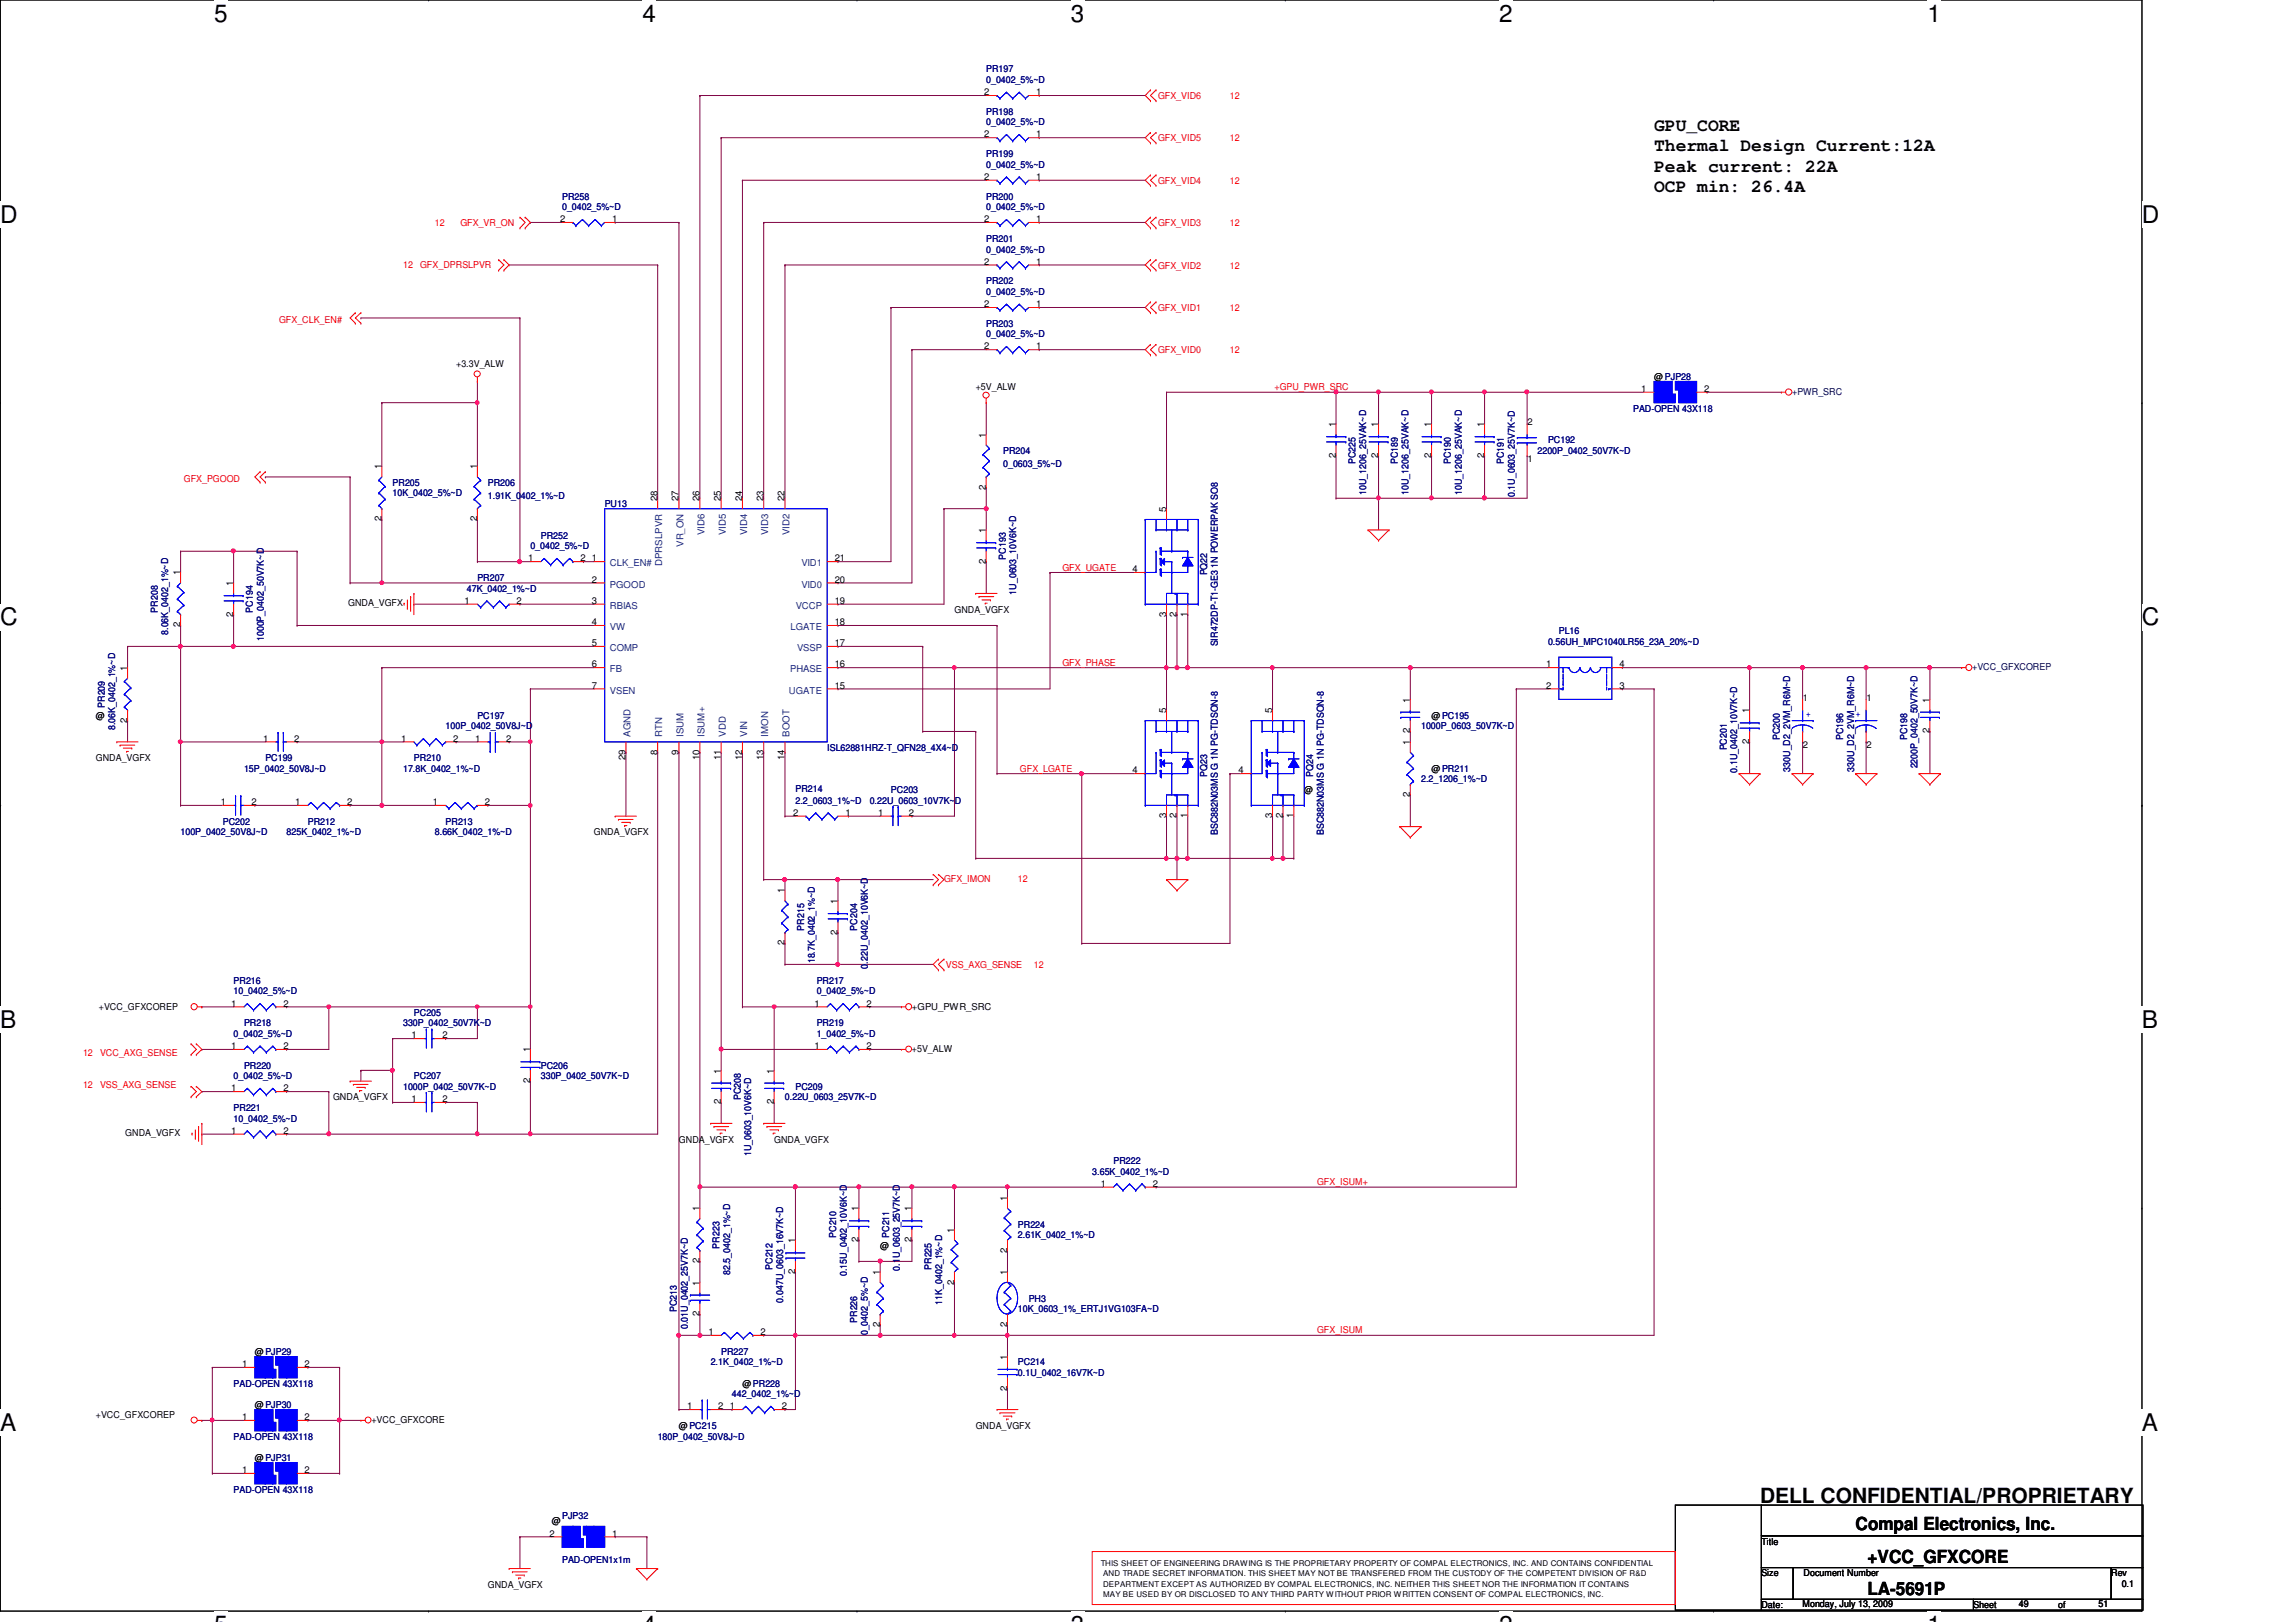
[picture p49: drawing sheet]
<svg xmlns="http://www.w3.org/2000/svg" width="297mm" height="210mm" viewBox="0 0 297 210" stroke-linecap="round" stroke-linejoin="round" font-family="sans-serif">
<defs><g id="words">
<g font-size="3.1">
<text x="27.7" y="2.8">5</text>
<text x="83.1" y="2.8">4</text>
<text x="138.6" y="2.8">3</text>
<text x="194" y="2.8">2</text>
<text x="249.4" y="2.8">1</text>
<text x="0" y="28.8">D</text>
<text x="277.1" y="28.8">D</text>
<text x="0" y="80.9">C</text>
<text x="277.1" y="80.9">C</text>
<text x="0" y="133.1">B</text>
<text x="277.1" y="133.1">B</text>
<text x="0" y="185.2">A</text>
<text x="277.1" y="185.2">A</text>
</g>
<text font-size="2.7" x="227.7" y="194.6">DELL CONFIDENTIAL/PROPRIETARY</text>
<g font-size="2.3">
<text x="214" y="17">GPU_CORE</text>
<text x="214" y="19.6">Thermal Design Current:12A</text>
<text x="214" y="22.2">Peak current: 22A</text>
<text x="214" y="24.8">OCP min: 26.4A</text>
<text x="240.1" y="198">Compal Electronics, Inc.</text>
<text x="241.6" y="202.3">+VCC_GFXCORE</text>
<text x="241.6" y="206.4">LA-5691P</text>
</g>
<g font-size="1.2" fill="#000080">
<text x="127.6" y="9.4">PR197</text>
<text x="127.6" y="10.8">0_0402_5%~D</text>
<text x="127.6" y="14.9">PR198</text>
<text x="127.6" y="16.2">0_0402_5%~D</text>
<text x="127.6" y="20.4">PR199</text>
<text x="127.6" y="21.7">0_0402_5%~D</text>
<text x="72.7" y="25.8">PR258</text>
<text x="72.7" y="27.2">0_0402_5%~D</text>
<text x="127.6" y="25.8">PR200</text>
<text x="127.6" y="27.2">0_0402_5%~D</text>
<text x="127.6" y="31.3">PR201</text>
<text x="127.6" y="32.7">0_0402_5%~D</text>
<text x="127.6" y="36.8">PR202</text>
<text x="127.6" y="38.2">0_0402_5%~D</text>
<text x="127.6" y="42.3">PR203</text>
<text x="127.6" y="43.6">0_0402_5%~D</text>
<text x="211.3" y="53.3">PAD-OPEN 43X118</text>
<text x="129.8" y="58.8">PR204</text>
<text x="198.9" y="58.8">2200P_0402_50V7K~D</text>
<text x="200.3" y="57.4">PC192</text>
<text x="50.8" y="62.9">PR205</text>
<text x="50.8" y="64.2">10K_0402_5%~D</text>
<text x="63.1" y="62.9">PR206</text>
<text x="63.1" y="64.5">1.91K_0402_1%~D</text>
<text x="78.2" y="65.6">PU13</text>
<text x="129.8" y="60.4">0_0603_5%~D</text>
<text x="175.4" y="60.1" transform="rotate(-90 175.4 60.1)">PC225</text>
<text x="176.7" y="64.1" transform="rotate(-90 176.7 64.1)">10U_1206_25VAK~D</text>
<text x="180.8" y="60.1" transform="rotate(-90 180.8 60.1)">PC189</text>
<text x="182.2" y="64.1" transform="rotate(-90 182.2 64.1)">10U_1206_25VAK~D</text>
<text x="187.7" y="60.1" transform="rotate(-90 187.7 60.1)">PC190</text>
<text x="189.1" y="64.1" transform="rotate(-90 189.1 64.1)">10U_1206_25VAK~D</text>
<text x="194.6" y="60.1" transform="rotate(-90 194.6 60.1)">PC191</text>
<text x="196" y="64.3" transform="rotate(-90 196 64.3)">0.1U_0603_25V7K~D</text>
<text x="68.6" y="71.1">0_0402_5%~D</text>
<text x="70" y="69.7">PR252</text>
<text x="60.4" y="76.6">47K_0402_1%~D</text>
<text x="61.8" y="75.2">PR207</text>
<text x="130.1" y="72.4" transform="rotate(-90 130.1 72.4)">PC193</text>
<text x="131.5" y="77" transform="rotate(-90 131.5 77)">1U_0603_10V6K~D</text>
<text x="156.2" y="74.5" transform="rotate(-90 156.2 74.5)">PQ22</text>
<text x="20.4" y="79.3" transform="rotate(-90 20.4 79.3)">PR208</text>
<text x="21.8" y="82.2" transform="rotate(-90 21.8 82.2)">8.06K_0402_1%~D</text>
<text x="32.7" y="79.3" transform="rotate(-90 32.7 79.3)">PC194</text>
<text x="34.1" y="83" transform="rotate(-90 34.1 83)">1000P_0402_50V7K~D</text>
<text x="157.6" y="83.7" transform="rotate(-90 157.6 83.7)">SIR472DP-T1-GE3 1N POWERPAK SO8</text>
<text x="200.3" y="83.4">0.56UH_MPC1040LR56_23A_20%~D</text>
<text x="201.7" y="82.1">PL16</text>
<text x="13.5" y="91.6" transform="rotate(-90 13.5 91.6)">PR209</text>
<text x="14.9" y="94.5" transform="rotate(-90 14.9 94.5)">8.06K_0402_1%~D</text>
<text x="57.7" y="94.4">100P_0402_50V8J~D</text>
<text x="61.8" y="93">PC197</text>
<text x="183.9" y="94.4">1000P_0603_50V7K~D</text>
<text x="230.2" y="95.8" transform="rotate(-90 230.2 95.8)">PC200</text>
<text x="238.5" y="95.8" transform="rotate(-90 238.5 95.8)">PC196</text>
<text x="246.7" y="95.8" transform="rotate(-90 246.7 95.8)">PC198</text>
<text x="31.6" y="99.9">15P_0402_50V8J~D</text>
<text x="34.3" y="98.5">PC199</text>
<text x="52.2" y="99.9">17.8K_0402_1%~D</text>
<text x="53.5" y="98.5">PR210</text>
<text x="107" y="97.2">ISL62881HRZ-T_QFN28_4X4~D</text>
<text x="156.2" y="100.5" transform="rotate(-90 156.2 100.5)">PQ23</text>
<text x="169.9" y="100.5" transform="rotate(-90 169.9 100.5)">PQ24</text>
<text x="183.9" y="101.1">2.2_1206_1%~D</text>
<text x="223.4" y="97.1" transform="rotate(-90 223.4 97.1)">PC201</text>
<text x="224.7" y="100" transform="rotate(-90 224.7 100)">0.1U_0402_10V7K~D</text>
<text x="231.6" y="99.9" transform="rotate(-90 231.6 99.9)">330U_D2_2VM_R6M~D</text>
<text x="239.9" y="99.9" transform="rotate(-90 239.9 99.9)">330U_D2_2VM_R6M~D</text>
<text x="248.1" y="99.4" transform="rotate(-90 248.1 99.4)">2200P_0402_50V7K~D</text>
<text x="28.8" y="106.8">PC202</text>
<text x="39.8" y="106.8">PR212</text>
<text x="57.7" y="106.8">PR213</text>
<text x="102.9" y="102.5">PR214</text>
<text x="102.9" y="104">2.2_0603_1%~D</text>
<text x="112.5" y="104">0.22U_0603_10V7K~D</text>
<text x="115.3" y="102.7">PC203</text>
<text x="23.4" y="108.1">100P_0402_50V8J~D</text>
<text x="37.1" y="108.1">825K_0402_1%~D</text>
<text x="56.3" y="108.1">8.66K_0402_1%~D</text>
<text x="157.6" y="108.1" transform="rotate(-90 157.6 108.1)">BSC882N03MS G 1N PG-TDSON-8</text>
<text x="171.3" y="108.1" transform="rotate(-90 171.3 108.1)">BSC882N03MS G 1N PG-TDSON-8</text>
<text x="104.1" y="120.4" transform="rotate(-90 104.1 120.4)">PR215</text>
<text x="105.4" y="124.7" transform="rotate(-90 105.4 124.7)">18.7K_0402_1%~D</text>
<text x="110.9" y="120.4" transform="rotate(-90 110.9 120.4)">PC204</text>
<text x="112.3" y="125.3" transform="rotate(-90 112.3 125.3)">0.22U_0402_10V6K~D</text>
<text x="30.2" y="127.3">PR216</text>
<text x="30.2" y="128.7">10_0402_5%~D</text>
<text x="53.5" y="131.4">PC205</text>
<text x="105.7" y="127.3">PR217</text>
<text x="105.7" y="128.7">0_0402_5%~D</text>
<text x="30.2" y="134.2">0_0402_5%~D</text>
<text x="31.6" y="132.8">PR218</text>
<text x="52.2" y="132.8">330P_0402_50V7K~D</text>
<text x="105.7" y="132.8">PR219</text>
<text x="105.7" y="134.2">1_0402_5%~D</text>
<text x="30.2" y="139.7">0_0402_5%~D</text>
<text x="30.2" y="143.8">PR221</text>
<text x="31.6" y="138.3">PR220</text>
<text x="52.2" y="141.1">1000P_0402_50V7K~D</text>
<text x="53.5" y="139.7">PC207</text>
<text x="70" y="138.3">PC206</text>
<text x="70" y="139.7">330P_0402_50V7K~D</text>
<text x="95.8" y="142.4" transform="rotate(-90 95.8 142.4)">PC208</text>
<text x="101.6" y="142.4">0.22U_0603_25V7K~D</text>
<text x="102.9" y="141.1">PC209</text>
<text x="30.2" y="145.2">10_0402_5%~D</text>
<text x="97.2" y="149.6" transform="rotate(-90 97.2 149.6)">1U_0603_10V6K~D</text>
<text x="141.3" y="152">3.65K_0402_1%~D</text>
<text x="144.1" y="150.7">PR222</text>
<text x="93.1" y="161.6" transform="rotate(-90 93.1 161.6)">PR223</text>
<text x="108.2" y="160.2" transform="rotate(-90 108.2 160.2)">PC210</text>
<text x="115" y="160.2" transform="rotate(-90 115 160.2)">PC211</text>
<text x="131.7" y="158.9">PR224</text>
<text x="131.7" y="160.2">2.61K_0402_1%~D</text>
<text x="94.4" y="165" transform="rotate(-90 94.4 165)">82.5_0402_1%~D</text>
<text x="99.9" y="164.3" transform="rotate(-90 99.9 164.3)">PC212</text>
<text x="109.6" y="165.1" transform="rotate(-90 109.6 165.1)">0.15U_0402_10V6K~D</text>
<text x="116.4" y="164.5" transform="rotate(-90 116.4 164.5)">0.1U_0603_25V7K~D</text>
<text x="120.5" y="164.3" transform="rotate(-90 120.5 164.3)">PR225</text>
<text x="87.6" y="169.8" transform="rotate(-90 87.6 169.8)">PC213</text>
<text x="89" y="172" transform="rotate(-90 89 172)">0.01U_0402_25V7K~D</text>
<text x="101.3" y="168.6" transform="rotate(-90 101.3 168.6)">0.047U_0603_16V7K~D</text>
<text x="110.9" y="171.2" transform="rotate(-90 110.9 171.2)">PR226</text>
<text x="112.3" y="172.8" transform="rotate(-90 112.3 172.8)">0_0402_5%~D</text>
<text x="121.9" y="168.8" transform="rotate(-90 121.9 168.8)">11K_0402_1%~D</text>
<text x="131.7" y="169.8">10K_0603_1%_ERTJ1VG103FA~D</text>
<text x="133.1" y="168.5">PH3</text>
<text x="30.2" y="179.5">PAD-OPEN 43X118</text>
<text x="91.9" y="176.7">2.1K_0402_1%~D</text>
<text x="93.3" y="175.3">PR227</text>
<text x="131.7" y="176.7">PC214</text>
<text x="131.7" y="178.1">0.1U_0402_16V7K~D</text>
<text x="94.7" y="180.8">442_0402_1%~D</text>
<text x="30.2" y="186.3">PAD-OPEN 43X118</text>
<text x="85.1" y="186.3">180P_0402_50V8J~D</text>
<text x="30.2" y="193.2">PAD-OPEN 43X118</text>
<text x="72.7" y="196.6">PJP32</text>
<text x="72.7" y="202.2">PAD-OPEN1x1m</text>
</g>
<g font-size="1.2">
<text x="127.3" y="12.3">2</text>
<text x="127.3" y="17.8">2</text>
<text x="134.1" y="12.3">1</text>
<text x="134.1" y="17.8">1</text>
<text x="127.3" y="23.3">2</text>
<text x="134.1" y="23.3">1</text>
<text x="72.5" y="28.7">2</text>
<text x="79.2" y="28.7">1</text>
<text x="127.3" y="28.7">2</text>
<text x="134.1" y="28.7">1</text>
<text x="127.3" y="34.2">2</text>
<text x="134.1" y="34.2">1</text>
<text x="127.3" y="39.8">2</text>
<text x="134.1" y="39.8">1</text>
<text x="59" y="47.5">+3.3V_ALW</text>
<text x="127.3" y="45.2">2</text>
<text x="134.1" y="45.2">1</text>
<text x="126.2" y="50.5">+5V_ALW</text>
<text x="212.3" y="50.7">1</text>
<text x="214" y="49.1">@ PJP28</text>
<text x="220.5" y="50.7">2</text>
<text x="127.5" y="56.6" transform="rotate(-90 127.5 56.6)">1</text>
<text x="172.8" y="59.3" transform="rotate(-90 172.8 59.3)">2</text>
<text x="172.8" y="55.2" transform="rotate(-90 172.8 55.2)">1</text>
<text x="178.3" y="59.3" transform="rotate(-90 178.3 59.3)">2</text>
<text x="178.3" y="55.2" transform="rotate(-90 178.3 55.2)">1</text>
<text x="185.2" y="59.3" transform="rotate(-90 185.2 59.3)">2</text>
<text x="185.2" y="55.2" transform="rotate(-90 185.2 55.2)">1</text>
<text x="192" y="59.3" transform="rotate(-90 192 59.3)">2</text>
<text x="192" y="55.2" transform="rotate(-90 192 55.2)">1</text>
<text x="197.6" y="59.7">1</text>
<text x="197.6" y="55">2</text>
<text x="49.4" y="60.7" transform="rotate(-90 49.4 60.7)">1</text>
<text x="61.7" y="60.7" transform="rotate(-90 61.7 60.7)">1</text>
<text x="85" y="64.9" transform="rotate(-90 85 64.9)">28</text>
<text x="87.8" y="64.9" transform="rotate(-90 87.8 64.9)">27</text>
<text x="90.5" y="64.9" transform="rotate(-90 90.5 64.9)">26</text>
<text x="93.3" y="64.9" transform="rotate(-90 93.3 64.9)">25</text>
<text x="96" y="64.9" transform="rotate(-90 96 64.9)">24</text>
<text x="98.8" y="64.9" transform="rotate(-90 98.8 64.9)">23</text>
<text x="101.5" y="64.9" transform="rotate(-90 101.5 64.9)">22</text>
<text x="127.5" y="63.4" transform="rotate(-90 127.5 63.4)">2</text>
<text x="49.4" y="67.5" transform="rotate(-90 49.4 67.5)">2</text>
<text x="61.7" y="67.5" transform="rotate(-90 61.7 67.5)">2</text>
<text x="127.5" y="69" transform="rotate(-90 127.5 69)">1</text>
<text x="150.9" y="66.3" transform="rotate(-90 150.9 66.3)">5</text>
<text x="23.3" y="74.5" transform="rotate(-90 23.3 74.5)">1</text>
<text x="30.2" y="75.8" transform="rotate(-90 30.2 75.8)">1</text>
<text x="68.3" y="72.6">1</text>
<text x="75.1" y="72.6">2</text>
<text x="76.6" y="72.6">1</text>
<text x="76.6" y="75.4">2</text>
<text x="108" y="72.6">21</text>
<text x="108" y="75.4">20</text>
<text x="127.5" y="73" transform="rotate(-90 127.5 73)">2</text>
<text x="146.5" y="74">4</text>
<text x="23.3" y="81.2" transform="rotate(-90 23.3 81.2)">2</text>
<text x="30.2" y="79.8" transform="rotate(-90 30.2 79.8)">2</text>
<text x="45" y="78.5">GNDA_VGFX</text>
<text x="60.1" y="78.1">1</text>
<text x="66.8" y="78.1">2</text>
<text x="76.6" y="78.1">3</text>
<text x="76.6" y="80.9">4</text>
<text x="76.6" y="83.6">5</text>
<text x="108" y="83.6">17</text>
<text x="108" y="80.9">18</text>
<text x="108" y="78.1">19</text>
<text x="123.5" y="79.3">GNDA_VGFX</text>
<text x="150.9" y="79.8" transform="rotate(-90 150.9 79.8)">3</text>
<text x="152.2" y="79.8" transform="rotate(-90 152.2 79.8)">2</text>
<text x="153.6" y="79.8" transform="rotate(-90 153.6 79.8)">1</text>
<text x="16.5" y="86.8" transform="rotate(-90 16.5 86.8)">1</text>
<text x="76.6" y="86.4">6</text>
<text x="76.6" y="89.1">7</text>
<text x="108" y="89.1">15</text>
<text x="108" y="86.4">16</text>
<text x="200" y="86.4">1</text>
<text x="200" y="89.1">2</text>
<text x="209.5" y="89.1">3</text>
<text x="209.5" y="86.4">4</text>
<text x="12.4" y="93">@</text>
<text x="16.5" y="93.6" transform="rotate(-90 16.5 93.6)">2</text>
<text x="34" y="96">1</text>
<text x="38.1" y="96">2</text>
<text x="51.9" y="96">1</text>
<text x="58.6" y="96">2</text>
<text x="61.5" y="96">1</text>
<text x="65.5" y="96">2</text>
<text x="150.9" y="92.3" transform="rotate(-90 150.9 92.3)">5</text>
<text x="164.6" y="92.3" transform="rotate(-90 164.6 92.3)">5</text>
<text x="182.4" y="94.9" transform="rotate(-90 182.4 94.9)">2</text>
<text x="182.4" y="90.9" transform="rotate(-90 182.4 90.9)">1</text>
<text x="185.2" y="93">@PC195</text>
<text x="226.3" y="92.3" transform="rotate(-90 226.3 92.3)">1</text>
<text x="233.3" y="90.7">1</text>
<text x="241.5" y="90.7">1</text>
<text x="249.6" y="94.9" transform="rotate(-90 249.6 94.9)">2</text>
<text x="249.6" y="90.9" transform="rotate(-90 249.6 90.9)">1</text>
<text x="12.4" y="98.5">GNDA_VGFX</text>
<text x="80.9" y="98.3" transform="rotate(-90 80.9 98.3)">29</text>
<text x="85" y="97.7" transform="rotate(-90 85 97.7)">8</text>
<text x="87.8" y="97.7" transform="rotate(-90 87.8 97.7)">9</text>
<text x="90.5" y="98.3" transform="rotate(-90 90.5 98.3)">10</text>
<text x="93.3" y="98.3" transform="rotate(-90 93.3 98.3)">11</text>
<text x="96" y="98.3" transform="rotate(-90 96 98.3)">12</text>
<text x="98.8" y="98.3" transform="rotate(-90 98.8 98.3)">13</text>
<text x="101.5" y="98.3" transform="rotate(-90 101.5 98.3)">14</text>
<text x="146.5" y="100.1">4</text>
<text x="160.2" y="100.1">4</text>
<text x="182.4" y="96.4" transform="rotate(-90 182.4 96.4)">1</text>
<text x="185.2" y="99.9">@PR211</text>
<text x="226.3" y="96.3" transform="rotate(-90 226.3 96.3)">2</text>
<text x="233.3" y="96.8">2</text>
<text x="241.5" y="96.8">2</text>
<text x="28.6" y="104.2">1</text>
<text x="32.6" y="104.2">2</text>
<text x="38.2" y="104.2">1</text>
<text x="44.9" y="104.2">2</text>
<text x="56" y="104.2">1</text>
<text x="62.7" y="104.2">2</text>
<text x="102.6" y="105.6">2</text>
<text x="109.4" y="105.6">1</text>
<text x="113.6" y="105.6">1</text>
<text x="117.6" y="105.6">2</text>
<text x="150.9" y="105.9" transform="rotate(-90 150.9 105.9)">3</text>
<text x="152.2" y="105.9" transform="rotate(-90 152.2 105.9)">2</text>
<text x="153.6" y="105.9" transform="rotate(-90 153.6 105.9)">1</text>
<text x="164.6" y="105.9" transform="rotate(-90 164.6 105.9)">3</text>
<text x="165.9" y="105.9" transform="rotate(-90 165.9 105.9)">2</text>
<text x="167.3" y="105.9" transform="rotate(-90 167.3 105.9)">1</text>
<text x="168.7" y="102.7">@</text>
<text x="182.4" y="103.2" transform="rotate(-90 182.4 103.2)">2</text>
<text x="76.8" y="108.1">GNDA_VGFX</text>
<text x="101.5" y="115.6" transform="rotate(-90 101.5 115.6)">1</text>
<text x="108.4" y="117" transform="rotate(-90 108.4 117)">1</text>
<text x="101.5" y="122.3" transform="rotate(-90 101.5 122.3)">2</text>
<text x="108.4" y="121" transform="rotate(-90 108.4 121)">2</text>
<text x="12.8" y="130.6">+VCC_GFXCOREP</text>
<text x="29.9" y="130.3">1</text>
<text x="36.7" y="130.3">2</text>
<text x="105.4" y="130.3">1</text>
<text x="112.1" y="130.3">2</text>
<text x="118" y="130.6">+GPU_PWR_SRC</text>
<text x="29.9" y="135.8">1</text>
<text x="36.7" y="135.8">2</text>
<text x="53.3" y="134.4">1</text>
<text x="57.2" y="134.4">2</text>
<text x="68.6" y="136.2" transform="rotate(-90 68.6 136.2)">1</text>
<text x="105.4" y="135.8">1</text>
<text x="112.1" y="135.8">2</text>
<text x="118" y="136.1">+5V_ALW</text>
<text x="29.9" y="141.2">1</text>
<text x="36.7" y="141.2">2</text>
<text x="43.1" y="142.4">GNDA_VGFX</text>
<text x="53.3" y="142.6">1</text>
<text x="57.2" y="142.6">2</text>
<text x="68.6" y="140.2" transform="rotate(-90 68.6 140.2)">2</text>
<text x="93.3" y="142.9" transform="rotate(-90 93.3 142.9)">2</text>
<text x="93.3" y="138.9" transform="rotate(-90 93.3 138.9)">1</text>
<text x="100.1" y="142.9" transform="rotate(-90 100.1 142.9)">2</text>
<text x="100.1" y="138.9" transform="rotate(-90 100.1 138.9)">1</text>
<text x="16.2" y="147.1">GNDA_VGFX</text>
<text x="29.9" y="146.7">1</text>
<text x="36.7" y="146.7">2</text>
<text x="87.8" y="147.9">GNDA_VGFX</text>
<text x="100.2" y="147.9">GNDA_VGFX</text>
<text x="130.3" y="155.4" transform="rotate(-90 130.3 155.4)">1</text>
<text x="142.4" y="153.6">1</text>
<text x="149.1" y="153.6">2</text>
<text x="90.5" y="156.8" transform="rotate(-90 90.5 156.8)">1</text>
<text x="102.9" y="160.9" transform="rotate(-90 102.9 160.9)">1</text>
<text x="111.1" y="160.7" transform="rotate(-90 111.1 160.7)">2</text>
<text x="111.1" y="156.8" transform="rotate(-90 111.1 156.8)">1</text>
<text x="113.9" y="161.6">@</text>
<text x="117.9" y="160.7" transform="rotate(-90 117.9 160.7)">2</text>
<text x="117.9" y="156.8" transform="rotate(-90 117.9 156.8)">1</text>
<text x="123.4" y="159.5" transform="rotate(-90 123.4 159.5)">1</text>
<text x="90.5" y="166.4" transform="rotate(-90 90.5 166.4)">1</text>
<text x="90.5" y="163.5" transform="rotate(-90 90.5 163.5)">2</text>
<text x="102.9" y="164.9" transform="rotate(-90 102.9 164.9)">2</text>
<text x="113.8" y="165" transform="rotate(-90 113.8 165)">1</text>
<text x="123.4" y="166.2" transform="rotate(-90 123.4 166.2)">2</text>
<text x="130.3" y="165" transform="rotate(-90 130.3 165)">1</text>
<text x="130.3" y="162.1" transform="rotate(-90 130.3 162.1)">2</text>
<text x="90.5" y="170.3" transform="rotate(-90 90.5 170.3)">2</text>
<text x="91.6" y="172.8">1</text>
<text x="98.4" y="172.8">2</text>
<text x="113.8" y="171.7" transform="rotate(-90 113.8 171.7)">2</text>
<text x="130.3" y="171.7" transform="rotate(-90 130.3 171.7)">2</text>
<text x="31.3" y="176.9">1</text>
<text x="33" y="175.3">@PJP29</text>
<text x="39.4" y="176.9">2</text>
<text x="96.1" y="179.5">@PR228</text>
<text x="130.3" y="180" transform="rotate(-90 130.3 180)">2</text>
<text x="130.3" y="176" transform="rotate(-90 130.3 176)">1</text>
<text x="12.4" y="183.6">+VCC_GFXCOREP</text>
<text x="31.3" y="183.8">1</text>
<text x="33" y="182.2">@PJP30</text>
<text x="39.4" y="183.8">2</text>
<text x="48" y="184.1">+VCC_GFXCORE</text>
<text x="87.8" y="185">@PC215</text>
<text x="88.9" y="182.4">1</text>
<text x="92.9" y="182.4">2</text>
<text x="94.4" y="182.4">1</text>
<text x="101.1" y="182.4">2</text>
<text x="126.2" y="185">GNDA_VGFX</text>
<text x="31.3" y="190.6">1</text>
<text x="33" y="189.1">@PJP31</text>
<text x="39.4" y="190.6">2</text>
<text x="71.4" y="197.3">@</text>
<text x="71.1" y="198.8">2</text>
<text x="79.2" y="198.8">1</text>
<text x="227.9" y="199.9">Title</text>
<text x="63.1" y="205.5">GNDA_VGFX</text>
<text x="227.9" y="204">Size</text>
<text x="227.9" y="208.1">Date:</text>
<text x="233.2" y="208">Monday, July 13, 2009</text>
<text x="233.3" y="204">Document Number</text>
<text x="255.3" y="208.1">Sheet</text>
<text x="261.2" y="208">49</text>
<text x="266.3" y="208.1">of</text>
<text x="271.5" y="208">51</text>
<text x="273.1" y="204">Rev</text>
<text x="274.5" y="205.4">0.1</text>
</g>
<g font-size="1.2" fill="#f00">
<text x="149.8" y="12.8">GFX_VID6</text>
<text x="159.1" y="12.8">12</text>
<text x="149.8" y="18.3">GFX_VID5</text>
<text x="149.8" y="23.8">GFX_VID4</text>
<text x="159.1" y="18.3">12</text>
<text x="159.1" y="23.8">12</text>
<text x="56.3" y="29.3">12</text>
<text x="59.6" y="29.3">GFX_VR_ON</text>
<text x="149.8" y="29.3">GFX_VID3</text>
<text x="159.1" y="29.3">12</text>
<text x="52.2" y="34.6">12</text>
<text x="54.4" y="34.6">GFX_DPRSLPVR</text>
<text x="149.8" y="34.8">GFX_VID2</text>
<text x="159.1" y="34.8">12</text>
<text x="36.1" y="41.7">GFX_CLK_EN#</text>
<text x="149.8" y="40.2">GFX_VID1</text>
<text x="159.1" y="40.2">12</text>
<text x="149.8" y="45.7">GFX_VID0</text>
<text x="159.1" y="45.7">12</text>
<text x="164.9" y="50.5">+GPU_PWR_SRC</text>
<text x="23.8" y="62.3">GFX_PGOOD</text>
<text x="137.5" y="73.8">GFX_UGATE</text>
<text x="137.5" y="86.1">GFX_PHASE</text>
<text x="131.9" y="99.9">GFX_LGATE</text>
<text x="122.1" y="114.2">GFX_IMON</text>
<text x="131.7" y="114.2">12</text>
<text x="122.4" y="125.3">VSS_AXG_SENSE</text>
<text x="133.8" y="125.3">12</text>
<text x="10.7" y="136.7">12</text>
<text x="13" y="136.7">VCC_AXG_SENSE</text>
<text x="10.7" y="140.8">12</text>
<text x="13" y="140.8">VSS_AXG_SENSE</text>
<text x="170.4" y="153.4">GFX_ISUM+</text>
<text x="170.4" y="172.6">GFX_ISUM</text>
</g>
<g font-size="1.2" fill="#000040">
<text x="231.9" y="51.1">+PWR_SRC</text>
<text x="255.1" y="86.7">+VCC_GFXCOREP</text>
</g>
<g font-size="1.2" fill="#004080">
<text x="88.4" y="70.8" transform="rotate(-90 88.4 70.8)">VR_ON</text>
<text x="91.1" y="69.3" transform="rotate(-90 91.1 69.3)">VID6</text>
<text x="93.9" y="69.3" transform="rotate(-90 93.9 69.3)">VID5</text>
<text x="96.6" y="69.3" transform="rotate(-90 96.6 69.3)">VID4</text>
<text x="99.4" y="69.3" transform="rotate(-90 99.4 69.3)">VID3</text>
<text x="102.1" y="69.3" transform="rotate(-90 102.1 69.3)">VID2</text>
<text x="78.9" y="73.3">CLK_EN#</text>
<text x="78.9" y="76">PGOOD</text>
<text x="85.7" y="73.2" transform="rotate(-90 85.7 73.2)">DPRSLPVR</text>
<text x="103.7" y="73.3">VID1</text>
<text x="103.7" y="76">VID0</text>
<text x="78.9" y="78.8">RBIAS</text>
<text x="78.9" y="81.5">VW</text>
<text x="102.3" y="81.5">LGATE</text>
<text x="103" y="78.8">VCCP</text>
<text x="78.9" y="87">FB</text>
<text x="78.9" y="84.2">COMP</text>
<text x="78.9" y="89.7">VSEN</text>
<text x="102.1" y="89.7">UGATE</text>
<text x="102.2" y="87">PHASE</text>
<text x="103.1" y="84.2">VSSP</text>
<text x="81.6" y="95.3" transform="rotate(-90 81.6 95.3)">AGND</text>
<text x="85.7" y="95.3" transform="rotate(-90 85.7 95.3)">RTN</text>
<text x="88.4" y="95.3" transform="rotate(-90 88.4 95.3)">ISUM</text>
<text x="91.1" y="95.3" transform="rotate(-90 91.1 95.3)">ISUM+</text>
<text x="93.9" y="95.3" transform="rotate(-90 93.9 95.3)">VDD</text>
<text x="96.6" y="95.3" transform="rotate(-90 96.6 95.3)">VIN</text>
<text x="99.4" y="95.3" transform="rotate(-90 99.4 95.3)">IMON</text>
<text x="102.1" y="95.3" transform="rotate(-90 102.1 95.3)">BOOT</text>
</g>
<g font-size="1.2" fill="#00f">
<text x="233.6" y="92.8">+</text>
<text x="240.1" y="92.8">+</text>
</g>
<g font-size="1">
<text x="142.4" y="202.6">THIS SHEET OF ENGINEERING DRAWING IS THE PROPRIETARY PROPERTY OF COMPAL ELECTRONICS, INC. AND CONTAINS CONFIDENTIAL</text>
<text x="142.7" y="204">AND TRADE SECRET INFORMATION. THIS SHEET MAY NOT BE TRANSFERED FROM THE CUSTODY OF THE COMPETENT DIVISION OF R&amp;D</text>
<text x="142.7" y="205.4">DEPARTMENT EXCEPT AS AUTHORIZED BY COMPAL ELECTRONICS, INC. NEITHER THIS SHEET NOR THE INFORMATION IT CONTAINS</text>
<text x="142.7" y="206.7">MAY BE USED BY OR DISCLOSED TO ANY THIRD PARTY WITHOUT PRIOR WRITTEN CONSENT OF COMPAL ELECTRONICS, INC.</text>
</g>
</g></defs>
<path d="M0 0h277.1v208.5h-277.1z" fill="none" stroke="#000" stroke-width=".13"/>
<g fill="#fff">
<path d="M27.7 0h1.8v3.5h-1.8z"/>
<path d="M27.7 208.5h1.8v1.4h-1.8z"/>
</g>
<path d="M55.5 0h.1M55.5 208.5h.1" fill="none" stroke="#000" stroke-width=".13"/>
<g fill="#fff">
<path d="M83.1 0h1.8v3.5h-1.8z"/>
<path d="M83.1 208.5h1.8v1.4h-1.8z"/>
</g>
<path d="M110.9 0h.1M110.9 208.5h.1" fill="none" stroke="#000" stroke-width=".13"/>
<g fill="#fff">
<path d="M138.6 0h1.7v3.5h-1.7z"/>
<path d="M138.6 208.5h1.7v1.4h-1.7z"/>
</g>
<path d="M166.3 0h.1M166.3 208.5h.1" fill="none" stroke="#000" stroke-width=".13"/>
<g fill="#fff">
<path d="M194 0h1.7v3.5h-1.7z"/>
<path d="M194 208.5h1.7v1.4h-1.7z"/>
</g>
<path d="M221.7 0h.1M221.7 208.5h.1" fill="none" stroke="#000" stroke-width=".13"/>
<g fill="#fff">
<path d="M249.4 0h1.7v3.5h-1.7z"/>
<path d="M249.4 208.5h1.7v1.4h-1.7z"/>
<path d="M0 26h2.3v3.5h-2.3z"/>
<path d="M277.1 26h2.3v3.5h-2.3z"/>
<path d="M0 78.1h2.3v3.5h-2.3z"/>
<path d="M277.1 78.1h2.3v3.5h-2.3z"/>
</g>
<path d="M0 52.1h.1M277.1 52.1h.1" fill="none" stroke="#000" stroke-width=".13"/>
<g fill="#fff">
<path d="M0 130.3h2.1v3.4h-2.1z"/>
<path d="M277.1 130.3h2.1v3.4h-2.1z"/>
</g>
<path d="M0 104.2h.1M277.1 104.2h.1" fill="none" stroke="#000" stroke-width=".13"/>
<g fill="#fff">
<path d="M0 182.4h2.1v3.4h-2.1z"/>
<path d="M277.1 182.4h2.1v3.4h-2.1z"/>
</g>
<path d="M0 156.3h.1M277.1 156.3h.1" fill="none" stroke="#000" stroke-width=".13"/>
<path d="M172.8 50.8h.1M172.8 50.8h5.5M33 104.2h.1M33 104.2h5.4" fill="none" stroke="#800040" stroke-width=".13"/>
<path d="M178.2 50.5h.1l.2 .1v.3l-.2 .1-.1-.1z" fill-rule="evenodd" fill="#f0f"/>
<path d="M178.2 50.5h.1l.2 .1v.3l-.2 .1-.1-.1z" fill="none" stroke="#f0f" stroke-width=".13"/>
<path d="M185.2 59h.1M185.2 59v5.5M102.9 172.8h.1M102.9 172.8v9.6" fill="none" stroke="#800040" stroke-width=".13"/>
<path d="M185 64.2h.2l.2 .1-.1 .3-.1 .1-.2-.1z" fill-rule="evenodd" fill="#f0f"/>
<path d="M185 64.2h.2l.2 .1-.1 .3-.1 .1-.2-.1z" fill="none" stroke="#f0f" stroke-width=".13"/>
<path d="M123.5 172.8h.1M123.5 172.8h6.8M130.3 172.8h.1M130.3 172.8v2.8" fill="none" stroke="#800040" stroke-width=".13"/>
<path d="M123.3 172.6h.1l.3 .1-.1 .3-.2 .1-.1-.1z" fill-rule="evenodd" fill="#f0f"/>
<path d="M123.3 172.6h.1l.3 .1-.1 .3-.2 .1-.1-.1z" fill="none" stroke="#f0f" stroke-width=".13"/>
<path d="M150.9 50.8h.1M150.9 50.8v15M49.4 96h.1M49.4 96v8.2M65.9 96h.1M68.6 89.2h.1M68.6 89.2v6.8h-2.7" fill="none" stroke="#800040" stroke-width=".13"/>
<circle cx="49.4" cy="104.2" r=".26" fill="#f0f"/>
<circle cx="49.4" cy="104.2" r=".26" fill="none" stroke="#f0f" stroke-width=".13"/>
<circle cx="49.4" cy="96" r=".25" fill="#f0f"/>
<circle cx="49.4" cy="96" r=".25" fill="none" stroke="#f0f" stroke-width=".13"/>
<path d="M67.3 78.2h.1M67.3 78.2h9.5M68.6 96h.1M68.6 96v8.2h-5.5M45.3 104.2h.1M45.3 104.2h4.1M63.1 104.2h.1" fill="none" stroke="#800040" stroke-width=".13"/>
<path d="M68.4 95.8h.4v.2v.1l-.2 .1-.2-.1z" fill-rule="evenodd" fill="#f0f"/>
<path d="M68.4 95.8h.4v.2v.1l-.2 .1-.2-.1z" fill="none" stroke="#f0f" stroke-width=".13"/>
<path d="M123.5 153.6h.1M123.5 153.6v5.5" fill="none" stroke="#800040" stroke-width=".13"/>
<path d="M123.3 153.4l.1-.1 .3 .1-.1 .4h-.2h-.1z" fill-rule="evenodd" fill="#f0f"/>
<path d="M123.3 153.4l.1-.1 .3 .1-.1 .4h-.2h-.1z" fill="none" stroke="#f0f" stroke-width=".13"/>
<path d="M130.3 153.6h.1M130.3 153.6h12.4" fill="none" stroke="#800040" stroke-width=".13"/>
<path d="M130.1 153.4l.2-.1 .2 .1v.4h-.2h-.2z" fill-rule="evenodd" fill="#f0f"/>
<path d="M130.1 153.4l.2-.1 .2 .1v.4h-.2h-.2z" fill="none" stroke="#f0f" stroke-width=".13"/>
<path d="M53.5 78.2h.1M53.5 78.2h6.9M153.7 79.5h.1M153.7 79.5v6.9M49.4 86.4h.1M49.4 86.4h27.4M153.7 86.4h.1M153.7 86.4h10.9M113.9 172.8h.1M123.5 165.9h.1M123.5 165.9v6.9h-9.6" fill="none" stroke="#800040" stroke-width=".13"/>
<path d="M164.4 86.2l.2-.1 .2 .2v.3l-.2 .1-.2-.1z" fill-rule="evenodd" fill="#f0f"/>
<path d="M164.4 86.2l.2-.1 .2 .2v.3l-.2 .1-.2-.1z" fill="none" stroke="#f0f" stroke-width=".13"/>
<circle cx="153.6" cy="86.4" r=".26" fill="#f0f"/>
<circle cx="153.6" cy="86.4" r=".26" fill="none" stroke="#f0f" stroke-width=".13"/>
<path d="M134.4 12.4h.1M134.4 12.4h13.8M152.3 79.5h.1M152.3 79.5v6.9h-1.4M150.9 86.4h.1M96.1 130.3h.1M96.1 130.3h4.1" fill="none" stroke="#800040" stroke-width=".13"/>
<path d="M150.7 86.2l.2-.1 .2 .2-.1 .3-.1 .1-.2-.1z" fill-rule="evenodd" fill="#f0f"/>
<path d="M150.7 86.2l.2-.1 .2 .2-.1 .3-.1 .1-.2-.1z" fill="none" stroke="#f0f" stroke-width=".13"/>
<path d="M134.4 17.8h.1M134.4 17.8h13.8M61.8 146.8h.1M61.8 146.8h6.8M130.3 153.6h.1M130.3 153.6v1.4M130.3 161.8h.1M130.3 171.4h.1M130.3 161.8v2.8M130.3 171.4v1.4" fill="none" stroke="#800040" stroke-width=".13"/>
<path d="M61.6 146.5h.1l.2 .1v.3l-.2 .1-.1-.1z" fill-rule="evenodd" fill="#f0f"/>
<path d="M61.6 146.5h.1l.2 .1v.3l-.2 .1-.1-.1z" fill="none" stroke="#f0f" stroke-width=".13"/>
<path d="M115.3 39.8h.1M115.3 39.8v32.9h-6.9M115.3 39.8h12.3M118 45.3h.1M118 45.3v30.1h-9.6M118 45.3h9.6M108.4 75.4h.1M108.4 72.7h.1M164.6 111.1h.1M164.6 111.1h1.4M130.3 179.7h.1M130.3 179.7v2.7" fill="none" stroke="#800040" stroke-width=".13"/>
<path d="M164.4 110.9l.2-.1 .2 .1v.4h-.2h-.2z" fill-rule="evenodd" fill="#f0f"/>
<path d="M164.4 110.9l.2-.1 .2 .1v.4h-.2h-.2z" fill="none" stroke="#f0f" stroke-width=".13"/>
<g fill="none" stroke="#800040" stroke-width=".13">
<path d="M90.5 12.4h.1M90.5 12.4v52.1M90.5 12.4h37.1M93.3 17.8h.1M93.3 17.8h34.3M93.3 17.8v46.7M96.1 23.3h.1M96.1 23.3v41.2M96.1 23.3h31.5M98.8 28.8h.1M98.8 28.8v35.7M98.8 28.8h28.8"/>
<path d="M101.6 34.3h.1M101.6 34.3v30.2M101.6 34.3h26M178.3 64.5h.1M178.3 64.5h6.9M38.4 96h.1M49.4 86.4h.1M49.4 86.4v9.6h-11M98.8 97.4h.1M98.8 97.4v16.4M108.4 83.7h.1M108.4 83.7h11"/>
<path d="M119.4 94.7h.1M119.4 83.7h.1M119.4 94.7h6.8M119.4 83.7v11M126.2 94.7h.1M126.2 94.7v16.4M98.8 113.8h.1M98.8 113.8h2.8M101.6 113.8h.1M101.6 113.8v1.4M108.4 113.8h.1M108.4 113.8h12.3"/>
<path d="M152.3 111.1h.1M152.3 111.1v2.7M26.1 130.3h.1M26.1 130.3h4.1M37.1 130.3h.1M37.1 130.3h5.4M26.1 146.8h.1M26.1 146.8h4.1"/>
</g>
<circle cx="108.4" cy="113.8" r=".26" fill="#f0f"/>
<circle cx="108.4" cy="113.8" r=".26" fill="none" stroke="#f0f" stroke-width=".13"/>
<path d="M37.1 135.8h.1M42.5 130.3h.1M42.5 130.3v5.5h-5.4" fill="none" stroke="#800040" stroke-width=".13"/>
<circle cx="42.5" cy="130.3" r=".25" fill="#f0f"/>
<circle cx="42.5" cy="130.3" r=".25" fill="none" stroke="#f0f" stroke-width=".13"/>
<path d="M185.2 50.8h.1M185.2 50.8h6.9M61.8 130.3h.1M61.8 130.3h6.8" fill="none" stroke="#800040" stroke-width=".13"/>
<path d="M191.9 50.5h.1l.2 .1v.3l-.2 .1-.1-.1z" fill-rule="evenodd" fill="#f0f"/>
<path d="M191.9 50.5h.1l.2 .1v.3l-.2 .1-.1-.1z" fill="none" stroke="#f0f" stroke-width=".13"/>
<path d="M185 50.5h.2l.2 .1-.1 .3-.1 .1-.2-.1z" fill-rule="evenodd" fill="#f0f"/>
<path d="M185 50.5h.2l.2 .1-.1 .3-.1 .1-.2-.1z" fill="none" stroke="#f0f" stroke-width=".13"/>
<path d="M192.1 64.5h.1M192.1 64.5h5.5" fill="none" stroke="#800040" stroke-width=".13"/>
<path d="M191.9 64.2h.1l.2 .1v.3l-.2 .1-.1-.1z" fill-rule="evenodd" fill="#f0f"/>
<path d="M191.9 64.2h.1l.2 .1v.3l-.2 .1-.1-.1z" fill="none" stroke="#f0f" stroke-width=".13"/>
<path d="M192.1 50.8h.1M192.1 50.8v4.1M197.6 50.8h.1M197.6 50.8v4.1M178.3 64.5h.1M178.3 64.5v4.1" fill="none" stroke="#800040" stroke-width=".13"/>
<path d="M178.2 64.2h.1l.2 .1v.3l-.2 .1-.1-.1z" fill-rule="evenodd" fill="#f0f"/>
<path d="M178.2 64.2h.1l.2 .1v.3l-.2 .1-.1-.1z" fill="none" stroke="#f0f" stroke-width=".13"/>
<path d="M178.3 50.8h.1M178.3 50.8h6.9M178.3 50.8v4.1M185.2 50.8h.1M185.2 50.8v4.1M226.4 86.4h.1M226.4 86.4v5.5M226.4 86.4h6.8" fill="none" stroke="#800040" stroke-width=".13"/>
<path d="M233 86.2l.2-.1 .2 .2-.1 .3-.1 .1-.2-.1z" fill-rule="evenodd" fill="#f0f"/>
<path d="M233 86.2l.2-.1 .2 .2-.1 .3-.1 .1-.2-.1z" fill="none" stroke="#f0f" stroke-width=".13"/>
<path d="M226.2 86.2l.1-.1 .2 .2v.3l-.2 .1-.1-.1z" fill-rule="evenodd" fill="#f0f"/>
<path d="M226.2 86.2l.1-.1 .2 .2v.3l-.2 .1-.1-.1z" fill="none" stroke="#f0f" stroke-width=".13"/>
<path d="M233.2 86.4h.1M233.2 86.4v4.1M233.2 86.4h8.2M241.4 86.4h.1M241.4 86.4v4.1M108.4 113.8h.1M108.4 113.8v2.8" fill="none" stroke="#800040" stroke-width=".13"/>
<path d="M233 86.2l.2-.1 .2 .2-.1 .3-.1 .1-.2-.1z" fill-rule="evenodd" fill="#f0f"/>
<path d="M233 86.2l.2-.1 .2 .2-.1 .3-.1 .1-.2-.1z" fill="none" stroke="#f0f" stroke-width=".13"/>
<g fill="none" stroke="#800040" stroke-width=".13">
<path d="M192.1 59h.1M192.1 50.8h.1M192.1 59v5.5M192.1 50.8h20.5M197.6 59h.1M197.6 50.8h.1M197.6 59v5.5M135.8 74.1h.1M135.8 74.1h11M226.4 96h.1M226.4 96v4.1M241.4 96h.1"/>
<path d="M241.4 96v4.1M249.7 86.4h.1M249.7 86.4h4.1M37.1 141.3h.1M37.1 141.3h5.4M42.5 141.3h.1M42.5 141.3v5.5M67.3 198.9h.1M67.3 198.9h4.1M67.3 198.9v4.1M79.6 198.9h.1M79.6 198.9h4.1"/>
<path d="M83.7 198.9h.1M83.7 198.9v4.1"/>
</g>
<circle cx="197.5" cy="50.7" r=".26" fill="#f0f"/>
<circle cx="197.5" cy="50.7" r=".26" fill="none" stroke="#f0f" stroke-width=".13"/>
<path d="M220.8 50.8h.1M220.8 50.8h9.7M27.5 177h.1M27.5 177h4.1M27.5 177v6.8" fill="none" stroke="#800040" stroke-width=".13"/>
<path d="M27.3 183.6l.1-.1 .2 .1v.3l-.2 .1-.1-.1z" fill-rule="evenodd" fill="#f0f"/>
<path d="M27.3 183.6l.1-.1 .2 .1v.3l-.2 .1-.1-.1z" fill="none" stroke="#f0f" stroke-width=".13"/>
<path d="M39.8 177h.1M39.8 177h4.1M43.9 177h.1M43.9 177v6.8M27.5 183.8h.1M27.5 183.8h4.1M43.9 183.8h.1M43.9 183.8h2.8" fill="none" stroke="#800040" stroke-width=".13"/>
<circle cx="43.9" cy="183.8" r=".26" fill="#f0f"/>
<circle cx="43.9" cy="183.8" r=".26" fill="none" stroke="#f0f" stroke-width=".13"/>
<path d="M249.7 86.4h.1M249.7 86.4v4.1" fill="none" stroke="#800040" stroke-width=".13"/>
<circle cx="249.6" cy="86.4" r=".26" fill="#f0f"/>
<circle cx="249.6" cy="86.4" r=".26" fill="none" stroke="#f0f" stroke-width=".13"/>
<path d="M241.4 86.4h.1M241.4 86.4h8.3" fill="none" stroke="#800040" stroke-width=".13"/>
<circle cx="241.4" cy="86.4" r=".26" fill="#f0f"/>
<circle cx="241.4" cy="86.4" r=".26" fill="none" stroke="#f0f" stroke-width=".13"/>
<g fill="none" stroke="#800040" stroke-width=".13">
<path d="M135.8 74.1h.1M135.8 74.1v15.1h-27.4M30.2 83.7h.1M30.2 83.7h46.6M108.4 89.2h.1M182.5 86.4h.1M182.5 94.7h.1M182.5 86.4h17.8M182.5 86.4v4.1M182.5 94.7v1.3M209.9 86.4h.1M209.9 86.4h16.5"/>
<path d="M233.2 96h.1M233.2 96v4.1M249.7 94.7h.1M249.7 94.7v5.4M182.5 102.9h.1M182.5 102.9v4.1M101.6 122.1h.1M101.6 122.1v2.7M108.4 120.7h.1M108.4 120.7v4.1"/>
</g>
<circle cx="30.2" cy="83.7" r=".26" fill="#f0f"/>
<circle cx="30.2" cy="83.7" r=".26" fill="none" stroke="#f0f" stroke-width=".13"/>
<path d="M49.4 75.4h.1M49.4 75.4h27.4" fill="none" stroke="#800040" stroke-width=".13"/>
<circle cx="49.4" cy="75.4" r=".25" fill="#f0f"/>
<circle cx="49.4" cy="75.4" r=".25" fill="none" stroke="#f0f" stroke-width=".13"/>
<path d="M23.4 96h.1M23.4 96v8.2M108.4 80.9h.1M108.4 80.9h20.6" fill="none" stroke="#800040" stroke-width=".13"/>
<circle cx="23.3" cy="96" r=".25" fill="#f0f"/>
<circle cx="23.3" cy="96" r=".25" fill="none" stroke="#f0f" stroke-width=".13"/>
<g fill="none" stroke="#800040" stroke-width=".13">
<path d="M34.3 61.7h.1M34.3 61.7h11M45.3 61.7h.1M45.3 61.7v13.7M185.2 64.5h.1M185.2 64.5h6.9M23.4 96h.1M23.4 83.7h.1M23.4 96h10.9M23.4 83.7v12.3M68.6 89.2h.1M68.6 89.2h8.2"/>
<path d="M90.5 97.4h.1M90.5 97.4v56.2M129 80.9h.1M129 80.9v19.2M196.2 89.2h.1M196.2 89.2v64.4h-46.6M196.2 89.2h4.1M209.9 89.2h.1M209.9 89.2h4.1M214 89.2h.1M214 89.2v83.6M23.4 104.2h.1"/>
<path d="M23.4 104.2h5.4M129 100.1h.1M129 100.1h11M26.1 135.8h.1M26.1 135.8h4.1M26.1 141.3h.1M26.1 141.3h4.1M37.1 146.8h.1M37.1 146.8h5.4M149.6 153.6h.1"/>
</g>
<path d="M191.9 64.2h.1l.2 .1v.3l-.2 .1-.1-.1z" fill-rule="evenodd" fill="#f0f"/>
<path d="M191.9 64.2h.1l.2 .1v.3l-.2 .1-.1-.1z" fill="none" stroke="#f0f" stroke-width=".13"/>
<path d="M178.3 59h.1M178.3 59v5.5M23.4 80.9h.1M23.4 80.9v2.8M85.1 97.4h.1M85.1 97.4v49.4M68.6 130.3h.1M68.6 130.3v5.5" fill="none" stroke="#800040" stroke-width=".13"/>
<path d="M68.4 130.1h.4v.2v.1l-.2 .1-.2-.1z" fill-rule="evenodd" fill="#f0f"/>
<path d="M68.4 130.1h.4v.2v.1l-.2 .1-.2-.1z" fill="none" stroke="#f0f" stroke-width=".13"/>
<path d="M134.4 23.3h.1M134.4 23.3h13.8M30.2 79.5h.1M30.2 79.5v4.2h-6.8M23.4 83.7h.1" fill="none" stroke="#800040" stroke-width=".13"/>
<circle cx="23.3" cy="83.7" r=".26" fill="#f0f"/>
<circle cx="23.3" cy="83.7" r=".26" fill="none" stroke="#f0f" stroke-width=".13"/>
<path d="M68.6 139.9h.1M68.6 139.9v6.9M68.6 146.8h.1M68.6 146.8h16.5" fill="none" stroke="#800040" stroke-width=".13"/>
<path d="M68.4 146.5h.2l.2 .1v.3l-.2 .1-.2-.1z" fill-rule="evenodd" fill="#f0f"/>
<path d="M68.4 146.5h.2l.2 .1v.3l-.2 .1-.2-.1z" fill="none" stroke="#f0f" stroke-width=".13"/>
<path d="M134.4 28.8h.1M134.4 28.8h13.8M49.4 52.1h.1M49.4 52.1v8.3M23.4 71.3h.1M23.4 71.3v2.8M101.6 113.8h.1M101.6 113.8h6.8" fill="none" stroke="#800040" stroke-width=".13"/>
<circle cx="101.5" cy="113.8" r=".26" fill="#f0f"/>
<circle cx="101.5" cy="113.8" r=".26" fill="none" stroke="#f0f" stroke-width=".13"/>
<path d="M30.2 71.3h.1M30.2 71.3h8.2M101.6 124.8h.1M101.6 124.8h6.8" fill="none" stroke="#800040" stroke-width=".13"/>
<circle cx="30.2" cy="71.3" r=".26" fill="#f0f"/>
<circle cx="30.2" cy="71.3" r=".26" fill="none" stroke="#f0f" stroke-width=".13"/>
<g fill="none" stroke="#800040" stroke-width=".13">
<path d="M134.4 34.3h.1M134.4 39.8h.1M134.4 34.3h13.8M134.4 39.8h13.8M61.8 52.1h.1M61.8 49.4h.1M61.8 49.4v11M134.4 45.3h.1M134.4 45.3h13.8M30.2 71.3h.1M30.2 71.3v4.1M38.4 71.3h.1"/>
<path d="M38.4 71.3v9.6M38.4 80.9h.1M38.4 80.9h38.4M81 97.4h.1M81 97.4v8.2"/>
</g>
<path d="M61.6 51.9h.1l.2 .1v.3l-.2 .1-.1-.1z" fill-rule="evenodd" fill="#f0f"/>
<path d="M61.6 51.9h.1l.2 .1v.3l-.2 .1-.1-.1z" fill="none" stroke="#f0f" stroke-width=".13"/>
<path d="M45.3 75.4h.1M49.4 67.2h.1M49.4 67.2v8.2h-4.1M90.5 153.6h.1M90.5 153.6v2.8" fill="none" stroke="#800040" stroke-width=".13"/>
<circle cx="90.5" cy="153.6" r=".26" fill="#f0f"/>
<circle cx="90.5" cy="153.6" r=".26" fill="none" stroke="#f0f" stroke-width=".13"/>
<path d="M90.5 153.6h.1M90.5 153.6h12.4" fill="none" stroke="#800040" stroke-width=".13"/>
<path d="M102.7 153.4l.2-.1 .2 .1-.1 .4h-.1h-.2z" fill-rule="evenodd" fill="#f0f"/>
<path d="M102.7 153.4l.2-.1 .2 .1-.1 .4h-.1h-.2z" fill="none" stroke="#f0f" stroke-width=".13"/>
<g fill="none" stroke="#800040" stroke-width=".13">
<path d="M127.6 52.1h.1M127.6 52.1v4.1M61.8 67.2h.1M61.8 72.7h.1M61.8 67.2v5.5M61.8 72.7h5.5M16.5 83.7h.1M16.5 83.7h6.9M16.5 83.7v2.7M57.7 134.4h.1M61.8 130.3h.1M61.8 130.3v4.1h-4.1"/>
<path d="M26.1 183.8h.1M26.1 183.8h1.4M39.8 183.8h.1M39.8 183.8h4.1"/>
</g>
<path d="M61.6 130.1h.3l.1 .2-.1 .1-.2 .1-.1-.1z" fill-rule="evenodd" fill="#f0f"/>
<path d="M61.6 130.1h.3l.1 .2-.1 .1-.2 .1-.1-.1z" fill="none" stroke="#f0f" stroke-width=".13"/>
<path d="M127.6 65.8h.1M127.6 65.8v2.8M42.5 130.3h.1M42.5 130.3h19.3" fill="none" stroke="#800040" stroke-width=".13"/>
<circle cx="127.6" cy="65.8" r=".26" fill="#f0f"/>
<circle cx="127.6" cy="65.8" r=".26" fill="none" stroke="#f0f" stroke-width=".13"/>
<path d="M67.3 41.1h.1M67.3 41.1v31.6" fill="none" stroke="#800040" stroke-width=".13"/>
<circle cx="67.2" cy="72.7" r=".26" fill="#f0f"/>
<circle cx="67.2" cy="72.7" r=".26" fill="none" stroke="#f0f" stroke-width=".13"/>
<path d="M127.6 72.7h.1M127.6 72.7v4.1M42.5 146.8h.1M57.7 142.7h.1M57.7 142.7h4.1M61.8 142.7h.1M61.8 142.7v4.1h-19.3" fill="none" stroke="#800040" stroke-width=".13"/>
<circle cx="42.5" cy="146.7" r=".26" fill="#f0f"/>
<circle cx="42.5" cy="146.7" r=".26" fill="none" stroke="#f0f" stroke-width=".13"/>
<path d="M46.7 41.1h.1M46.7 41.1h20.6M108.4 78.2h.1M122.1 65.8h.1M122.1 65.8v12.4h-13.7M122.1 65.8h5.5M50.8 138.5h.1M50.8 138.5v4.2M50.8 142.7h.1M50.8 142.7h2.7" fill="none" stroke="#800040" stroke-width=".13"/>
<circle cx="50.8" cy="138.5" r=".26" fill="#f0f"/>
<circle cx="50.8" cy="138.5" r=".26" fill="none" stroke="#f0f" stroke-width=".13"/>
<g fill="none" stroke="#800040" stroke-width=".13">
<path d="M85.1 34.3h.1M85.1 34.3v30.2M16.5 93.3h.1M16.5 93.3v2.7M50.8 134.4h.1M50.8 134.4h2.7M87.8 172.8h.1M87.8 172.8h4.1M90.5 163.2h.1M90.5 170.1h.1M90.5 172.8h.1M90.5 163.2v2.7"/>
<path d="M90.5 170.1v2.7"/>
</g>
<circle cx="90.5" cy="172.8" r=".26" fill="#f0f"/>
<circle cx="90.5" cy="172.8" r=".26" fill="none" stroke="#f0f" stroke-width=".13"/>
<path d="M87.8 97.4h.1M87.8 97.4v75.4" fill="none" stroke="#800040" stroke-width=".13"/>
<circle cx="87.8" cy="172.8" r=".26" fill="#f0f"/>
<circle cx="87.8" cy="172.8" r=".26" fill="none" stroke="#f0f" stroke-width=".13"/>
<path d="M140 100.1h.1M140 100.1v22M159.1 100.1h.1M159.1 100.1h1.4M159.1 100.1v22h-19.1M46.7 138.5h.1M46.7 138.5v1.4M46.7 138.5h4.1M140 122.1h.1M98.8 172.8h.1M102.9 164.6h.1M102.9 164.6v8.2h-4.1" fill="none" stroke="#800040" stroke-width=".13"/>
<circle cx="139.9" cy="100.1" r=".26" fill="#f0f"/>
<circle cx="139.9" cy="100.1" r=".26" fill="none" stroke="#f0f" stroke-width=".13"/>
<path d="M140 100.1h.1M140 100.1h6.8M102.9 153.6h.1M102.9 153.6v6.9" fill="none" stroke="#800040" stroke-width=".13"/>
<path d="M102.7 153.4l.2-.1 .2 .1-.1 .4h-.1h-.2z" fill-rule="evenodd" fill="#f0f"/>
<path d="M102.7 153.4l.2-.1 .2 .1-.1 .4h-.1h-.2z" fill="none" stroke="#f0f" stroke-width=".13"/>
<path d="M102.9 153.6h.1M102.9 153.6h8.2" fill="none" stroke="#800040" stroke-width=".13"/>
<path d="M102.7 153.4l.2-.1 .2 .1-.1 .4h-.1h-.2z" fill-rule="evenodd" fill="#f0f"/>
<path d="M102.7 153.4l.2-.1 .2 .1-.1 .4h-.1h-.2z" fill="none" stroke="#f0f" stroke-width=".13"/>
<path d="M87.8 28.8h.1M87.8 28.8v35.7M59 96h.1M59 96h2.8M68.6 104.2h.1M68.6 104.2v26.1M111.1 160.5h.1M111.1 160.5v2.7" fill="none" stroke="#800040" stroke-width=".13"/>
<path d="M68.4 104h.2l.2 .1v.3l-.2 .1-.2-.1z" fill-rule="evenodd" fill="#f0f"/>
<path d="M68.4 104h.2l.2 .1v.3l-.2 .1-.2-.1z" fill="none" stroke="#f0f" stroke-width=".13"/>
<path d="M113.9 163.2h.1M113.9 163.2h4.1" fill="none" stroke="#800040" stroke-width=".13"/>
<circle cx="113.9" cy="163.2" r=".26" fill="#f0f"/>
<circle cx="113.9" cy="163.2" r=".26" fill="none" stroke="#f0f" stroke-width=".13"/>
<path d="M96.1 97.4h.1M96.1 97.4v32.9M100.2 130.3h.1M100.2 130.3h5.5M112.5 130.3h.1M112.5 130.3h4.1M102.9 172.8h.1M102.9 172.8h11M113.9 163.2h.1M113.9 163.2v1.4M118 160.5h.1M118 160.5v2.7" fill="none" stroke="#800040" stroke-width=".13"/>
<circle cx="113.9" cy="172.8" r=".26" fill="#f0f"/>
<circle cx="113.9" cy="172.8" r=".26" fill="none" stroke="#f0f" stroke-width=".13"/>
<path d="M102.7 172.6h.2l.2 .1-.1 .3-.1 .1-.2-.1z" fill-rule="evenodd" fill="#f0f"/>
<path d="M102.7 172.6h.2l.2 .1-.1 .3-.1 .1-.2-.1z" fill="none" stroke="#f0f" stroke-width=".13"/>
<path d="M108.4 124.8h.1M108.4 124.8h12.3" fill="none" stroke="#800040" stroke-width=".13"/>
<circle cx="108.4" cy="124.8" r=".26" fill="#f0f"/>
<circle cx="108.4" cy="124.8" r=".26" fill="none" stroke="#f0f" stroke-width=".13"/>
<path d="M93.3 135.8h.1M93.3 135.8v2.7" fill="none" stroke="#800040" stroke-width=".13"/>
<circle cx="93.3" cy="135.8" r=".26" fill="#f0f"/>
<circle cx="93.3" cy="135.8" r=".26" fill="none" stroke="#f0f" stroke-width=".13"/>
<path d="M108.4 86.4h.1M108.4 86.4h15.1M123.5 86.4h.1M123.5 86.4v19.2h-5.5M118 105.6h.1M93.3 135.8h.1M93.3 135.8h12.4M130.3 172.8h.1M130.3 172.8h83.7" fill="none" stroke="#800040" stroke-width=".13"/>
<path d="M130.1 172.6h.2l.2 .1v.3l-.2 .1-.2-.1z" fill-rule="evenodd" fill="#f0f"/>
<path d="M130.1 172.6h.2l.2 .1v.3l-.2 .1-.2-.1z" fill="none" stroke="#f0f" stroke-width=".13"/>
<g fill="none" stroke="#800040" stroke-width=".13">
<path d="M101.6 97.4h.1M101.6 97.4v8.2M101.6 105.6h.1M101.6 105.6h1.3M109.8 105.6h.1M109.8 105.6h4.1M112.5 135.8h.1M112.5 135.8h4.1M111.1 153.6h.1M111.1 153.6v2.8M118 153.6h.1M118 153.6h5.5"/>
<path d="M118 153.6v2.8M113.9 171.4h.1M113.9 171.4v1.4"/>
</g>
<circle cx="118" cy="153.6" r=".26" fill="#f0f"/>
<circle cx="118" cy="153.6" r=".26" fill="none" stroke="#f0f" stroke-width=".13"/>
<path d="M100.2 130.3h.1M100.2 130.3v8.2" fill="none" stroke="#800040" stroke-width=".13"/>
<circle cx="100.2" cy="130.3" r=".25" fill="#f0f"/>
<circle cx="100.2" cy="130.3" r=".25" fill="none" stroke="#f0f" stroke-width=".13"/>
<g fill="none" stroke="#800040" stroke-width=".13">
<path d="M49.4 96h.1M49.4 96h2.8M123.5 86.4h.1M123.5 86.4h27.4M49.4 104.2h.1M49.4 104.2h6.9M93.3 142.7h.1M93.3 142.7v2.7M100.2 142.7h.1M100.2 142.7v2.7M87.8 172.8h.1M87.8 172.8v9.6"/>
<path d="M87.8 182.4h.1M87.8 182.4h1.4"/>
</g>
<path d="M123.3 86.2l.1-.1 .3 .2-.1 .3-.2 .1-.1-.1z" fill-rule="evenodd" fill="#f0f"/>
<path d="M123.3 86.2l.1-.1 .3 .2-.1 .3-.2 .1-.1-.1z" fill="none" stroke="#f0f" stroke-width=".13"/>
<path d="M150.9 79.5h.1M150.9 79.5v6.9M164.6 86.4h.1M164.6 86.4h17.9" fill="none" stroke="#800040" stroke-width=".13"/>
<circle cx="182.5" cy="86.4" r=".26" fill="#f0f"/>
<circle cx="182.5" cy="86.4" r=".26" fill="none" stroke="#f0f" stroke-width=".13"/>
<path d="M23.4 71.3h.1M23.4 71.3h6.8M150.9 111.1h.1M150.9 111.1h1.4" fill="none" stroke="#800040" stroke-width=".13"/>
<path d="M150.7 110.9l.2-.1 .2 .1-.1 .4h-.1h-.2z" fill-rule="evenodd" fill="#f0f"/>
<path d="M150.7 110.9l.2-.1 .2 .1-.1 .4h-.1h-.2z" fill="none" stroke="#f0f" stroke-width=".13"/>
<path d="M111.1 153.6h.1M111.1 153.6h6.9" fill="none" stroke="#800040" stroke-width=".13"/>
<circle cx="111.1" cy="153.6" r=".26" fill="#f0f"/>
<circle cx="111.1" cy="153.6" r=".26" fill="none" stroke="#f0f" stroke-width=".13"/>
<path d="M127.6 63.1h.1M127.6 63.1v2.7M93.3 97.4h.1M93.3 97.4v38.4M152.3 86.4h.1M152.3 86.4h1.4M50.8 134.4h.1M50.8 134.4v4.1M111.1 163.2h.1M111.1 163.2h2.8" fill="none" stroke="#800040" stroke-width=".13"/>
<circle cx="152.3" cy="86.4" r=".26" fill="#f0f"/>
<circle cx="152.3" cy="86.4" r=".26" fill="none" stroke="#f0f" stroke-width=".13"/>
<path d="M49.4 52.1h.1M49.4 52.1h12.4M123.5 153.6h.1M123.5 153.6h6.8" fill="none" stroke="#800040" stroke-width=".13"/>
<path d="M123.3 153.4l.1-.1 .3 .1-.1 .4h-.2h-.1z" fill-rule="evenodd" fill="#f0f"/>
<path d="M123.3 153.4l.1-.1 .3 .1-.1 .4h-.2h-.1z" fill="none" stroke="#f0f" stroke-width=".13"/>
<g fill="none" stroke="#800040" stroke-width=".13">
<path d="M150.9 86.4h.1M150.9 86.4v5.5M164.6 86.4h.1M164.6 86.4v5.5M126.2 111.1h.1M126.2 111.1h24.7M150.9 111.1h.1M150.9 105.6v5.5M152.3 111.1h.1M152.3 111.1h1.4M153.7 111.1h.1M153.7 105.6v5.5"/>
<path d="M166 105.6h.1M166 105.6v5.5M27.5 190.7h.1M27.5 183.8h.1M27.5 190.7h4.1M27.5 183.8v6.9M39.8 190.7h4.1M43.9 190.7h.1M43.9 183.8h.1M43.9 183.8v6.9"/>
</g>
<circle cx="152.3" cy="111.1" r=".26" fill="#f0f"/>
<circle cx="152.3" cy="111.1" r=".26" fill="none" stroke="#f0f" stroke-width=".13"/>
<path d="M152.3 111.1h.1M152.3 105.6v5.5M153.7 111.1h.1M153.7 111.1h10.9M164.6 111.1h.1M164.6 105.6v5.5" fill="none" stroke="#800040" stroke-width=".13"/>
<circle cx="153.6" cy="111.1" r=".26" fill="#f0f"/>
<circle cx="153.6" cy="111.1" r=".26" fill="none" stroke="#f0f" stroke-width=".13"/>
<path d="M166 111.1h.1M166 111.1h1.4M167.4 111.1h.1M167.4 105.6v5.5" fill="none" stroke="#800040" stroke-width=".13"/>
<circle cx="166" cy="111.1" r=".26" fill="#f0f"/>
<circle cx="166" cy="111.1" r=".26" fill="none" stroke="#f0f" stroke-width=".13"/>
<g fill="none" stroke="#800040" stroke-width=".13">
<path d="M65.9 34.3h.1M65.9 34.3h19.2M68.6 28.8h.1M68.6 28.8h4.1M79.6 28.8h.1M79.6 28.8h8.2M172.8 50.8h.1M172.8 50.8v4.1M67.3 72.7h.1M67.3 72.7h1.3M75.5 72.7h.1M75.5 72.7h1.3"/>
<path d="M93.3 182.4h1.4M94.7 182.4h.1M101.6 182.4h.1M101.6 182.4h1.3"/>
</g>
<circle cx="172.8" cy="50.7" r=".26" fill="#f0f"/>
<circle cx="172.8" cy="50.7" r=".26" fill="none" stroke="#f0f" stroke-width=".13"/>
<path d="M150.9 50.8h.1M150.9 50.8h21.9M172.8 59v5.5M172.8 64.5h.1M172.8 64.5h5.5M178.3 64.5h.1" fill="none" stroke="#800040" stroke-width=".13"/>
<g fill="none" stroke="#f00" stroke-width=".13">
<path d="M148.8 11.6h.1M148.8 13h.1M148.8 17.1h.1M148.8 18.5h.1M148.8 11.6l-.6 .8 .6 .6M148.8 17.1l-.6 .7 .6 .7M149.6 13h.1M149.6 11.6h.1M149.6 18.5h.1M149.6 17.1h.1M149.6 11.6l-.8 .8 .8 .6M149.6 17.1l-.8 .7 .8 .7"/>
<path d="M64.5 33.6h.1M64.5 35h.1M64.5 33.6l.7 .7-.7 .7M65.2 35h.1M65.2 33.6h.1M65.2 33.6l.7 .7-.7 .7M67.3 29.5h.1M67.3 28.1h.1M67.3 28.1l.6 .7-.6 .7M67.9 28.1h.1M67.9 29.5h.1M67.9 28.1l.7 .7-.7 .7"/>
<path d="M127.6 28.8h1.4M133.1 28.8h1.3M148.8 22.6h.1M148.8 24h.1M148.8 28.1h.1M148.8 29.5h.1M148.8 33.6h.1M148.8 35h.1M148.8 39.1h.1M148.8 39.1l-.6 .7 .6 .7M148.8 22.6l-.6 .7 .6 .7M148.8 28.1l-.6 .7 .6 .7"/>
<path d="M148.8 33.6l-.6 .7 .6 .7M149.6 24h.1M149.6 22.6h.1M149.6 29.5h.1M149.6 28.1h.1M149.6 35h.1M149.6 33.6h.1M149.6 39.1h.1M149.6 22.6l-.8 .7 .8 .7M149.6 28.1l-.8 .7 .8 .7M149.6 33.6l-.8 .7 .8 .7M149.6 39.1l-.8 .7 .8 .7"/>
<path d="M46 40.5h.1M46 41.8h.1M46 40.5l-.7 .6 .7 .7M46.7 40.5h.1M46.7 41.8h.1M46.7 40.5l-.7 .6 .7 .7M61.8 49.4h.1M61.8 48.8v.6M127.6 52.1h.1M127.6 51.6v.5M148.8 40.5h.1M148.8 44.6h.1"/>
<path d="M148.8 45.9h.1M148.8 44.6l-.6 .7 .6 .6M149.6 40.5h.1M149.6 45.9h.1M149.6 44.6h.1M149.6 44.6l-.8 .7 .8 .6M230.5 50.8h.1M230.5 50.8h.5M33.7 61h.1M33.7 62.4h.1M33.7 61l-.7 .7 .7 .7M34.3 61h.1"/>
<path d="M34.3 62.4h.1M34.3 61l-.6 .7 .6 .7M52.3 78.1h.1M52.3 78.1v.2M52.7 78.7h.1M52.7 77.6v1.1M53.1 77.2h.1M53.1 77.2v1.9M53.5 76.8h.1M53.5 76.8v2.7M68.6 72.7h1.4M74.1 72.7h1.4"/>
<path d="M126.2 76.8h.1M126.2 76.8h2.8M126.7 77.2h.1M126.7 77.2h1.9M127 77.6h1.1M127.5 78.1h.1M127.5 78.1h.2M128.1 77.6h.1M177 68.6h.1M177 68.6h2.7M177 68.6l1.3 1.3M178.3 69.9h.1"/>
<path d="M179.7 68.6h.1M179.7 68.6l-1.4 1.3M15.1 96h.1M15.1 96h2.8M15.5 96.4h.1M15.5 96.4h1.9M16 96.8h1.1M16.4 97.2h.1M16.4 97.2h.2M17.1 96.8h.1M226.4 91.9v1.4M226.4 94.7v1.3"/>
<path d="M253.8 86.4h.1M253.8 86.4h.5M79.6 105.6h.1M79.6 105.6h2.7M80 106h.1M80 106h1.9M80.4 106.4h1.1M80.8 106.8h.1M80.8 106.8h.3M81.5 106.4h.1M113.9 105.6h1.4M116.6 105.6h1.4"/>
<path d="M120.7 114.5h.1M120.7 113.2h.1M120.7 113.2l.7 .6-.7 .7M121.4 114.5h.1M121.4 113.2h.1M121.4 113.2l.7 .6-.7 .7M150.9 113.8h.1M150.9 113.8h2.8M150.9 113.8l1.4 1.4M152.3 115.2h.1M153.7 113.8h.1M153.7 113.8l-1.4 1.4"/>
<path d="M181.1 107h.1M181.1 107h2.7M181.1 107l1.4 1.4M182.5 108.4h.1M183.8 107h.1M183.8 107l-1.3 1.4M225 100.1h.1M225 100.1h2.7M225 100.1l1.4 1.4M226.4 101.5h.1M227.7 100.1h.1M227.7 100.1l-1.3 1.4"/>
<path d="M231.9 100.1h.1M231.9 100.1h2.7M231.9 100.1l1.3 1.4M233.2 101.5h.1M234.6 100.1h.1M234.6 100.1l-1.4 1.4M240.1 100.1h.1M240.1 100.1h2.7M240.1 100.1l1.3 1.4M241.4 101.5h.1M242.8 100.1h.1M242.8 100.1l-1.4 1.4"/>
<path d="M248.3 100.1h.1M248.3 100.1h2.7M248.3 100.1l1.4 1.4M249.7 101.5h.1M251 100.1h.1M251 100.1l-1.3 1.4M24.7 135.1h.1M24.7 136.5h.1M24.7 135.1l.7 .7-.7 .7M25.4 136.5h.1M25.4 135.1h.1M25.4 135.1l.7 .7-.7 .7"/>
<path d="M25.6 130.3h.5M26.1 130.3h.1M45.3 139.9h.1M45.3 139.9h2.7M116.6 130.3h.1M116.6 135.8h.1M116.6 130.3h.6M116.6 135.8h.6M121.4 124.1h.1M121.4 125.5h.1M121.4 124.1l-.7 .7 .7 .7M122.1 125.5h.1"/>
<path d="M122.1 124.1h.1M122.1 124.1l-.7 .7 .7 .7M24.7 140.6h.1M24.7 141.9h.1M24.7 140.6l.7 .7-.7 .6M24.8 146.6h.1M24.8 146.6v.3M25.3 147.3h.1M25.3 146.2v1.1M25.4 141.9h.1M25.4 140.6h.1M25.4 140.6l.7 .7-.7 .6"/>
<path d="M25.7 145.8h.1M25.7 145.8v1.9M26.1 145.4h.1M26.1 145.4v2.7M45.7 140.3h.1M45.7 140.3h1.9M46.1 140.7h1.1M46.5 141.1h.1M46.5 141.1h.3M47.2 140.7h.1M90.5 156.4v1.3M91.9 145.4h.1"/>
<path d="M91.9 145.4h2.8M92.4 145.8h.1M92.4 145.8h1.9M92.7 146.2h1.1M93.2 146.6h.1M93.2 146.6h.2M93.8 146.2h.1M98.8 145.4h.1M98.8 145.4h2.8M99.2 145.8h.1M99.2 145.8h1.9M99.6 146.2h1.1"/>
<path d="M100 146.6h.1M100 146.6h.3M100.7 146.2h.1M90.5 161.8v1.4M130.3 164.6v1.3M130.3 170.1v1.3M25.6 183.8h.5M26.1 183.8h.1M46.7 183.8h.1M46.7 183.8h.5M129 182.4h.1M129 182.4h2.7"/>
<path d="M129.4 182.8h.1M129.4 182.8h1.9M129.8 183.3h1.1M130.2 183.6h.1M130.2 183.6h.3M130.9 183.3h.1M65.9 203h.1M65.9 203h2.7M66.3 203.4h.1M66.3 203.4h1.9M66.7 203.8h1.1M67.1 204.2h.1"/>
<path d="M67.1 204.2h.3M67.8 203.8h.1M82.3 203h.1M82.3 203h2.8M82.3 203l1.4 1.4M83.7 204.4h.1M85.1 203h.1M85.1 203l-1.4 1.4M141.3 200.8h75.4v6.8h-75.4z"/>
<circle cx="61.7" cy="48.4" r=".39"/>
<circle cx="127.6" cy="51.1" r=".39"/>
<circle cx="231.4" cy="50.7" r=".4"/>
<circle cx="254.7" cy="86.4" r=".39"/>
<circle cx="25.1" cy="130.3" r=".4"/>
<circle cx="117.5" cy="130.3" r=".39"/>
<circle cx="117.6" cy="135.8" r=".38"/>
<circle cx="25.1" cy="183.8" r=".39"/>
<circle cx="47.6" cy="183.8" r=".38"/>
</g>
<path d="M216.7 194.8h11.2v13.6h-11.2zM227.9 194.8h49.3v4h-49.3zM227.9 198.8h49.3v4.1h-49.3zM227.9 202.9h4.1v4.1h-4.1zM227.9 207h27.4v1.4h-27.4zM232 202.9h41.1v4.1h-41.1zM255.3 207h21.9v1.4h-21.9zM273.1 202.9h4.1v4.1h-4.1z" fill="none" stroke="#000" stroke-width=".13"/>
<g fill="none" stroke="#00f" stroke-width=".13">
<path d="M129 28.8h.1M129 28.8l.4 .4M129.4 29.2h.1M130.2 28.4h.1M130.2 28.4l.8 .8M130.2 28.4l-.8 .8M131 29.2h.1M131.9 28.4h.1M131.9 28.4l.8 .8M131.9 28.4l-.9 .8M132.7 29.2h.1M133.1 28.8l-.4 .4"/>
<path d="M70.4 72.3h.1M70.4 72.3l-.4 .4M70.4 72.3l.8 .8M71.2 73.1h.1M72 72.3h.1M72 72.3l-.8 .8M72 72.3l.9 .8M72.9 73.1h.1M73.7 72.3h.1M73.7 72.3l-.8 .8M73.7 72.3l.4 .4M74.1 72.7h.1"/>
<path d="M225.1 94.2h2.5M225.1 93.6h2.5M226.4 93.6h.1M226.4 94.2h.1M226.4 93.3v.3M226.4 94.2v.5M227.6 94.2h.1M227.6 93.6h.1M115.3 105.6h.2M115.5 105.6h.1M115.5 104.4h.1M115.5 104.4v2.4"/>
<path d="M116.2 104.4h.1M116.2 105.6h.1M116.2 105.6h.4M116.2 104.4v2.4M90.2 158.2h.1M90.2 159.8h.1M90.2 158.2l.8 .8M90.2 159.8l.8 .8M90.5 157.7l-.3 .5M91 159h.1M91 159l-.8 .8M90.2 161.4h.1"/>
<path d="M90.2 161.4l.3 .4M90.5 161.8h.1M91 160.6h.1M91 160.6l-.8 .8M129.6 166.2a1.13 1.13 0 0 1 1.9 .7 2.53 2.53 0 0 1-.9 3.1 1.14 1.14 0 0 1-1.4-1 2.74 2.74 0 0 1 .4-2.8zM129.9 167.2h.1M129.9 168.8h.1M129.9 167.2l.9 .8M129.9 168.8l.9 .9M130.3 170.1h.1M130.3 165.9l.5 .5M130.8 166.4h.1"/>
<path d="M130.8 168h.1M130.8 169.7h.1M130.8 166.4l-.9 .8M130.8 168l-.9 .8M130.8 169.7l-.5 .4"/>
</g>
<path d="M153.7 72.1l.6 1.1h-1.3z" fill="#00f"/>
<path d="M153.7 72.1l.6 1.1h-1.3z" fill="none" stroke="#00f" stroke-width=".13"/>
<path d="M150.7 72.3v.8l-.5-.4z" fill="#00f"/>
<g fill="none" stroke="#00f" stroke-width=".13">
<path d="M148.2 67.2h.1M148.2 78.2h.1M148.2 74.1h.1M148.2 78.2h6.8M148.2 67.2h6.8M148.2 67.2v11M149.6 71.3h.1M149.6 68.6h.1M149.6 67.2v1.4M149.6 71.3v2.8h-1.4M149.6 68.6h4.1M150.1 73.7h.1"/>
<path d="M150.1 72.3h.1M150.1 70.9h.1M150.1 70.9v.9h.1M150.1 72.3v.8h.1M150.1 73.7v.8h.1M150.2 74.5h.1M150.2 73.7h.1M150.2 73.1h.1M150.2 72.3h.1M150.2 71.8h.1M150.2 70.9h.1M150.2 74.1h.1"/>
<path d="M150.2 70.9v.9M150.2 72.3v.8M150.2 73.7v.8M150.2 71.3h3.5M150.7 72.3v.8l-.5-.4zM150.7 72.7h.1M150.7 72.7h.9M150.9 68.6h.1M150.9 78.2h.1M150.9 67.2v1.4M151.6 71.3h.1M151.6 74.1h.1"/>
<path d="M151.6 72.7h.1M151.6 68.6v2.7M151.6 72.7v4.1M152 76.8h.1M152.1 76.8h.1M152.3 78.2h.1M152.3 76.8h.1M152.3 68.6h.1M152.3 67.2v1.4M152.3 76.8v1.4M153 72.1h.1M153 72.1h1.3"/>
<path d="M153.7 73.2h.1M153.7 71.3h.1M153.7 76.8h.1M153.7 78.2h.1M153.7 68.6h.1M153.7 67.2v1.4M153.7 71.3v.8M153.7 73.2v.9h-3.5M153.7 76.8v1.4M153.7 76.8h-2.8v1.4M155 78.2h.1M155 67.2h.1"/>
<path d="M155 67.2v11"/>
</g>
<path d="M153.7 72.1l.6 1.1h-1.3z" fill="#00f"/>
<path d="M153.7 72.1l.6 1.1h-1.3z" fill="none" stroke="#00f" stroke-width=".13"/>
<path d="M150.7 72.3v.8l-.5-.4z" fill="#00f"/>
<g fill="none" stroke="#00f" stroke-width=".13">
<path d="M177.1 57.2h2.5M177.1 56.5h2.5M178.3 56.5h.1M178.3 57.2h.1M178.3 56.2v.3M178.3 57.2v.4M179.6 57.2h.1M179.6 56.5h.1M196.3 56.6h.1M196.3 57.3h.1M196.3 56.6h2.5M196.3 57.3h2.5"/>
<path d="M197.6 57.3h.1M197.6 56.6h.1M197.6 56.2v.4M197.6 57.3v.3M29 77.8h2.5M29 77.1h2.5M30.2 77.1h.1M30.2 77.8h.1M30.2 76.8v.3M30.2 77.8v.4M31.5 77.8h.1M31.5 77.1h.1"/>
<path d="M61.8 78.2l.4 .4M62.2 78.6h.1M63 77.8h.1M63 77.8l-.8 .8M63 77.8l.8 .8M63.8 78.6h.1M64.6 77.8h.1M64.6 77.8l-.8 .8M64.6 77.8l.8 .8M65.4 78.6h.1M65.9 78.2h.1M65.9 78.2l-.5 .4"/>
<path d="M148.2 67.2h.1M148.2 78.2h.1M148.2 74.1h.1M148.2 78.2h6.8M148.2 67.2h6.8M148.2 67.2v11M149.6 71.3h.1M149.6 68.6h.1M149.6 67.2v1.4M149.6 71.3v2.8h-1.4M149.6 68.6h4.1M150.1 73.7h.1"/>
<path d="M150.1 72.3h.1M150.1 70.9h.1M150.1 70.9v.9h.1M150.1 72.3v.8h.1M150.1 73.7v.8h.1M150.2 74.5h.1M150.2 73.7h.1M150.2 73.1h.1M150.2 72.3h.1M150.2 71.8h.1M150.2 70.9h.1M150.2 74.1h.1"/>
<path d="M150.2 70.9v.9M150.2 72.3v.8M150.2 73.7v.8M150.2 71.3h3.5M150.7 72.3v.8l-.5-.4zM150.7 72.7h.1M150.7 72.7h.9M150.9 68.6h.1M150.9 78.2h.1M150.9 67.2v1.4M151.6 71.3h.1M151.6 74.1h.1"/>
<path d="M151.6 72.7h.1M151.6 68.6v2.7M151.6 72.7v4.1M152 76.8h.1M152.1 76.8h.1M152.3 78.2h.1M152.3 76.8h.1M152.3 68.6h.1M152.3 67.2v1.4M152.3 76.8v1.4M153 72.1h.1M153 72.1h1.3"/>
<path d="M153.7 73.2h.1M153.7 71.3h.1M153.7 76.8h.1M153.7 78.2h.1M153.7 68.6h.1M153.7 67.2v1.4M153.7 71.3v.8M153.7 73.2v.9h-3.5M153.7 76.8v1.4M153.7 76.8h-2.8v1.4M155 78.2h.1M155 67.2h.1"/>
<path d="M155 67.2v11M35.7 96h.3M36 96h.1M36 94.8h.1M36 94.8v2.4M36.7 94.8h.1M36.7 96h.1M36.7 96h.4M36.7 94.8v2.4M107.4 129.9h.1M107.4 129.9l-.4 .4M107.4 129.9l.8 .8"/>
<path d="M108.2 130.7h.1M109.1 129.9h.1M109.1 129.9l-.9 .8M109.1 129.9l.8 .8M109.9 130.7h.1M110.7 129.9h.1M110.7 129.9l-.8 .8M110.7 129.9l.4 .4M111.1 130.3h.1"/>
</g>
<g fill="none" stroke="#f00" stroke-width=".13">
<path d="M178.3 54.9v1.3M178.3 57.6v1.4M197.6 54.9v1.3M197.6 57.6v1.4M30.2 75.4v1.4M30.2 78.2v1.3M60.4 78.2h1.4M65.9 78.2h1.4M146.8 74.1h1.4M150.9 65.8v1.4M150.9 78.2v1.3M152.3 78.2v1.3"/>
<path d="M153.7 78.2v1.3M34.3 96h1.4M37.1 96h1.3M105.7 130.3h1.3M111.1 130.3h1.4"/>
</g>
<path d="M76.8 197.5h1.4v2.7h-1.4z" fill-rule="evenodd" fill="#00f"/>
<path d="M76.8 197.5h1.4v2.7h-1.4z" fill="none" stroke="#00f" stroke-width=".13"/>
<path d="M72.7 197.5h1.4v2.7h-1.4z" fill-rule="evenodd" fill="#00f"/>
<path d="M72.7 197.5h1.4v2.7h-1.4z" fill="none" stroke="#00f" stroke-width=".13"/>
<path d="M75.9 197.5h.9v2.7h-.9z" fill-rule="evenodd" fill="#00f"/>
<path d="M75.9 197.5h.9v2.7h-.9z" fill="none" stroke="#00f" stroke-width=".13"/>
<path d="M75.5 197.5h.4v1.1h-.4z" fill-rule="evenodd" fill="#00f"/>
<path d="M75.5 197.5h.4v1.1h-.4z" fill="none" stroke="#00f" stroke-width=".13"/>
<path d="M75.1 199.1h.4v1.1h-.4z" fill-rule="evenodd" fill="#00f"/>
<path d="M75.1 199.1h.4v1.1h-.4z" fill="none" stroke="#00f" stroke-width=".13"/>
<path d="M74.1 197.5h1v2.7h-1z" fill-rule="evenodd" fill="#00f"/>
<path d="M74.1 197.5h1v2.7h-1z" fill="none" stroke="#00f" stroke-width=".13"/>
<path d="M76.8 197.5h1.4v2.7h-1.4z" fill-rule="evenodd" fill="#00f"/>
<path d="M76.8 197.5h1.4v2.7h-1.4z" fill="none" stroke="#00f" stroke-width=".13"/>
<path d="M72.7 197.5h1.4v2.7h-1.4z" fill-rule="evenodd" fill="#00f"/>
<path d="M72.7 197.5h1.4v2.7h-1.4z" fill="none" stroke="#00f" stroke-width=".13"/>
<path d="M75.9 197.5h.9v2.7h-.9z" fill-rule="evenodd" fill="#00f"/>
<path d="M75.9 197.5h.9v2.7h-.9z" fill="none" stroke="#00f" stroke-width=".13"/>
<path d="M75.5 197.5h.4v1.1h-.4z" fill-rule="evenodd" fill="#00f"/>
<path d="M75.5 197.5h.4v1.1h-.4z" fill="none" stroke="#00f" stroke-width=".13"/>
<path d="M75.1 199.1h.4v1.1h-.4z" fill-rule="evenodd" fill="#00f"/>
<path d="M75.1 199.1h.4v1.1h-.4z" fill="none" stroke="#00f" stroke-width=".13"/>
<path d="M74.1 197.5h1v2.7h-1z" fill-rule="evenodd" fill="#00f"/>
<g fill="none" stroke="#00f" stroke-width=".13">
<path d="M129 12.4h.1M129 17.8h.1M129 12.4l.4 .3M129 17.8l.4 .4M129.4 12.7h.1M129.4 18.2h.1M130.2 11.9h.1M130.2 17.4h.1M130.2 11.9l.8 .8M130.2 11.9l-.8 .8M130.2 17.4l.8 .8M130.2 17.4l-.8 .8"/>
<path d="M131 12.7h.1M131 18.2h.1M131.9 11.9h.1M131.9 17.4h.1M131.9 11.9l.8 .8M131.9 11.9l-.9 .8M131.9 17.4l.8 .8M131.9 17.4l-.9 .8M132.7 12.7h.1M132.7 18.2h.1M133.1 12.4l-.4 .3M133.1 17.8l-.4 .4"/>
<path d="M129 39.8h.1M129 39.8l.4 .4M130.2 39.4h.1M130.2 39.4l.8 .8M130.2 39.4l-.8 .8M131.9 39.4h.1M131.9 39.4l.8 .8M131.9 39.4l-.9 .8M133.1 39.8l-.4 .4M129.4 40.2h.1M131 40.2h.1M132.7 40.2h.1"/>
<path d="M22.9 75.9h.1M22.9 77.5h.1M22.9 79.1h.1M22.9 75.9l.9 .8M22.9 77.5l.9 .8M22.9 79.1l.5 .4M23.4 79.5h.1M23.4 75.4l-.5 .5M23.8 76.7h.1M23.8 78.3h.1M23.8 76.7l-.9 .8M23.8 78.3l-.9 .8"/>
<path d="M126.4 70.9h2.4M126.4 70.2h2.4M127.6 70.2h.1M127.6 70.9h.1M127.6 69.9v.3M127.6 70.9v.4M128.8 70.9h.1M128.8 70.2h.1M240.1 93.3h.1M240.1 93.3h2.7M241.4 93.3h.1M241.4 93.8a2.15 2.15 0 0 0-1.3 .4"/>
<path d="M241.4 93.8a2.16 2.16 0 0 1 1.3 .5M241.4 94.7h.1M241.4 91.9v1.4M241.4 93.8v.9M100.2 139.9v.3M107.4 135.4h.1M107.4 135.4l-.4 .4M107.4 135.4l.8 .8M108.2 136.2h.1M109.1 135.4h.1M109.1 135.4l-.9 .8M109.1 135.4l.8 .8"/>
<path d="M109.9 136.2h.1M110.7 135.4h.1M110.7 135.4l-.8 .8M110.7 135.4l.4 .4M111.1 135.8h.1M32 140.8h.1M32 140.8l-.4 .5M32 140.8l.8 .9M32.8 141.7h.1M33.7 140.8h.1M33.7 140.8l-.9 .9M33.7 140.8l.8 .9"/>
<path d="M34.5 141.7h.1M35.3 140.8h.1M35.3 140.8l-.8 .9M35.3 140.8l.4 .5M35.7 141.3h.1M54.9 142.7h.3M55.2 142.7h.1M55.2 141.4h.1M55.2 141.4v2.5M55.9 141.4h.1M55.9 142.7h.1M55.9 142.7h.4"/>
<path d="M55.9 141.4v2.5M98.9 140.8h2.5M98.9 140.2h2.5M100.2 140.2h.1M100.2 140.8h.1M100.2 140.8v.5M101.4 140.8h.1M101.4 140.2h.1M101.7 162.8h.1M101.7 162.1h.1M101.7 162.8h2.4M101.7 162.1h2.4"/>
<path d="M102.9 162.1h.1M102.9 162.8h.1M102.9 161.8v.3M102.9 162.8v.4M74.1 197.5h1v2.7h-1z"/>
</g>
<g fill="none" stroke="#f00" stroke-width=".13">
<path d="M127.6 12.4h1.4M127.6 17.8h1.4M133.1 12.4h1.3M133.1 17.8h1.3M127.6 39.8h1.4M133.1 39.8h1.3M23.4 74.1v1.3M23.4 79.5v1.4M127.6 68.6v1.3M127.6 71.3v1.4M241.4 90.5v1.4M241.4 94.7v1.3"/>
<path d="M100.2 138.5v1.4M105.7 135.8h1.3M111.1 135.8h1.4M30.2 141.3h1.4M35.7 141.3h1.4M53.5 142.7h1.4M56.3 142.7h1.4M100.2 141.3v1.4M102.9 160.5v1.3M102.9 163.2v1.4M71.4 198.9h1.3M78.2 198.9h1.4"/>
</g>
<path d="M167.4 98.2l.7 1.1h-1.4z" fill="#00f"/>
<path d="M167.4 98.2l.7 1.1h-1.4z" fill="none" stroke="#00f" stroke-width=".13"/>
<path d="M164 98.8l.4-.5v.9z" fill="#00f"/>
<g fill="none" stroke="#00f" stroke-width=".13">
<path d="M161.9 93.3h.1M161.9 93.3h6.8M161.9 93.3v10.9M163.3 97.4h.1M163.3 94.7h.1M163.3 93.3v1.4M163.3 97.4v2.7h-1.4M163.3 94.7h4.1M163.8 99.7h.1M163.8 98.3h.1M163.8 97h.1M163.8 97v.8h.2"/>
<path d="M163.8 98.3v.9h.2M163.8 99.7v.8h.2M163.8 99.7h.2M163.8 98.3h.2M163.8 97h.2M164 98.8l.4-.5v.9zM164 99.7h.1M164 99.2h.1M164 98.3h.1M164 97.8h.1M164 97h.1M164 97v.8"/>
<path d="M164 98.3v.9M164 99.7v.8M164 97.4h3.4M164.4 98.8h.1M164.4 98.8h.9M164.6 94.7h.1M164.6 93.3v1.4M165.3 97.4h.1M165.3 98.8h.1M165.3 94.7v2.7M165.3 98.8v4.1M166 94.7h.1"/>
<path d="M166 93.3v1.4M166.7 98.2h.1M166.7 98.2h1.4M167.4 99.3h.1M167.4 97.4h.1M167.4 94.7h.1M167.4 93.3v1.4M167.4 97.4v.8M167.4 99.3v.8h-3.4M168.7 93.3h.1M168.7 93.3v10.9M161.9 104.2h.1"/>
<path d="M161.9 100.1h.1M161.9 104.2h6.8M164 100.5h.1M164 100.1h.1M164.6 104.2h.1M165.3 100.1h.1M165.7 102.9h.1M165.9 102.9h.1M166 104.2h.1M166 102.9h.1M166 102.9v1.3M167.4 102.9h.1"/>
<path d="M167.4 104.2h.1M167.4 102.9v1.3M167.4 102.9h-2.8v1.3M168.7 104.2h.1"/>
</g>
<path d="M167.4 98.2l.7 1.1h-1.4z" fill="#00f"/>
<path d="M167.4 98.2l.7 1.1h-1.4z" fill="none" stroke="#00f" stroke-width=".13"/>
<path d="M164 98.8l.4-.5v.9z" fill="#00f"/>
<g fill="none" stroke="#00f" stroke-width=".13">
<path d="M74.1 28.8h.1M74.1 28.8l.4 .4M74.5 29.2h.1M75.3 28.4h.1M75.3 28.4l.9 .8M75.3 28.4l-.8 .8M76.2 29.2h.1M77 28.4h.1M77 28.4l.8 .8M77 28.4l-.8 .8M77.8 29.2h.1M78.2 28.8l-.4 .4"/>
<path d="M129 23.3h.1M129 23.3l.4 .4M129.4 23.7h.1M130.2 22.9h.1M130.2 22.9l.8 .8M130.2 22.9l-.8 .8M131 23.7h.1M131.9 22.9h.1M131.9 22.9l.8 .8M131.9 22.9l-.9 .8M132.7 23.7h.1M133.1 23.3l-.4 .4"/>
<path d="M129 45.3h.1M129 45.3l.4 .4M129.4 45.7h.1M130.2 44.8h.1M130.2 44.8l.8 .9M130.2 44.8l-.8 .9M131 45.7h.1M131.9 44.8h.1M131.9 44.8l.8 .9M131.9 44.8l-.9 .9M132.7 45.7h.1M133.1 45.3l-.4 .4"/>
<path d="M171.6 57.2h2.5M171.6 56.5h2.5M172.8 56.5h.1M172.8 57.2h.1M172.8 56.2v.3M172.8 57.2v.4M174.1 57.2h.1M174.1 56.5h.1M184 57.2h2.4M184 56.5h2.4M185.2 56.5h.1M185.2 57.2h.1"/>
<path d="M185.2 56.2v.3M185.2 57.2v.4M186.4 57.2h.1M186.4 56.5h.1M61.3 62.9h.1M61.3 64.6h.1M61.3 62.9l.9 .9M61.3 64.6l.9 .8M61.8 65.8h.1M61.8 61.7l.4 .4M62.2 62.1h.1M62.2 63.8h.1"/>
<path d="M62.2 65.4h.1M62.2 62.1l-.9 .8M62.2 63.8l-.9 .8M62.2 65.4l-.4 .4M78.2 65.8h28.8v30.2h-28.8zM63.1 96h.3M63.4 96h.1M63.4 97.2h.1M63.4 94.8v2.4M64.1 97.2h.1M64.1 96h.1M64.1 96h.4"/>
<path d="M64.1 94.8v2.4M161.9 93.3h.1M161.9 93.3h6.8M161.9 93.3v10.9M163.3 97.4h.1M163.3 94.7h.1M163.3 93.3v1.4M163.3 97.4v2.7h-1.4M163.3 94.7h4.1M163.8 99.7h.1M163.8 98.3h.1M163.8 97h.1"/>
<path d="M163.8 97v.8h.2M163.8 98.3v.9h.2M163.8 99.7v.8h.2M163.8 99.7h.2M163.8 98.3h.2M163.8 97h.2M164 98.8l.4-.5v.9zM164 99.7h.1M164 99.2h.1M164 98.3h.1M164 97.8h.1M164 97h.1"/>
<path d="M164 97v.8M164 98.3v.9M164 99.7v.8M164 97.4h3.4M164.4 98.8h.1M164.4 98.8h.9M164.6 94.7h.1M164.6 93.3v1.4M165.3 97.4h.1M165.3 98.8h.1M165.3 94.7v2.7M165.3 98.8v4.1"/>
<path d="M166 94.7h.1M166 93.3v1.4M166.7 98.2h.1M166.7 98.2h1.4M167.4 99.3h.1M167.4 97.4h.1M167.4 94.7h.1M167.4 93.3v1.4M167.4 97.4v.8M167.4 99.3v.8h-3.4M168.7 93.3h.1M168.7 93.3v10.9"/>
<path d="M231.9 93.3h2.7M233.2 93.3h.1M233.2 93.8a2.12 2.12 0 0 1 1.3 .4M233.2 93.8a2.12 2.12 0 0 0-1.3 .4M233.2 94.7h.1M233.2 91.9v1.4M233.2 93.8v.9M234.6 93.3h.1M248.5 92.8h2.4M248.5 92.2h2.4M249.7 92.2h.1M249.7 92.8h.1"/>
<path d="M249.7 91.9v.3M249.7 92.8v.5M250.9 92.8h.1M250.9 92.2h.1M30.2 104.2h.3M30.5 104.2h.1M30.5 103h.1M30.5 103v2.5M31.2 103h.1M31.2 104.2h.1M31.2 104.2h.4M31.2 103v2.5"/>
<path d="M107.1 118.9h2.5M107.1 118.2h2.5M108.4 118.2h.1M108.4 118.9h.1M108.4 117.9v.3M108.4 118.9v.4M109.6 118.9h.1M109.6 118.2h.1M161.9 104.2h.1M161.9 100.1h.1M161.9 104.2h6.8M164 100.5h.1"/>
<path d="M164 100.1h.1M164.6 104.2h.1M165.3 100.1h.1M165.7 102.9h.1M165.9 102.9h.1M166 104.2h.1M166 102.9h.1M166 102.9v1.3M167.4 102.9h.1M167.4 104.2h.1M167.4 102.9v1.3M167.4 102.9h-2.8v1.3"/>
<path d="M168.7 104.2h.1M32 129.9h.1M32 129.9l-.4 .4M32 129.9l.8 .8M32.8 130.7h.1M33.7 129.9h.1M33.7 129.9l-.9 .8M33.7 129.9l.8 .8M34.5 130.7h.1M35.3 129.9h.1M35.3 129.9l-.8 .8M35.3 129.9l.4 .4"/>
<path d="M35.7 130.3h.1M67.4 138.1h2.4M67.4 137.4h2.4M68.6 137.4h.1M68.6 138.1h.1M68.6 137.2v.2M68.6 138.1v.4M69.8 138.1h.1M69.8 137.4h.1M93.3 139.9v.3M92.1 140.8h2.4M92.1 140.2h2.4"/>
<path d="M93.3 140.2h.1M93.3 140.8h.1M93.3 140.8v.5M94.5 140.8h.1M94.5 140.2h.1M116.8 158.7h2.4M116.8 158h2.4M118 158h.1M118 158.7h.1M118 157.7v.3M118 158.7v.4M119.2 158.7h.1"/>
<path d="M119.2 158h.1M123.1 161.7h.1M123.1 163.4h.1M123.1 161.7l.8 .8M123.1 163.4l.8 .8M123.5 164.6h.1M123.5 160.5l.4 .4M123.9 160.9h.1M123.9 162.5h.1M123.9 164.2h.1M123.9 160.9l-.8 .8M123.9 162.5l-.8 .9"/>
<path d="M123.9 164.2l-.4 .4M90.5 182.4h.3M90.8 182.4h.1M90.8 181.2h.1M90.8 181.2v2.4M91.5 181.2h.1M91.5 182.4h.1M91.5 182.4h.4M91.5 181.2v2.4M96.5 182h.1M96.5 182l-.4 .4M96.5 182l.8 .8"/>
<path d="M97.3 182.8h.1M98.1 182h.1M98.1 182l-.8 .8M98.1 182l.8 .8M98.9 182.8h.1M99.7 182h.1M99.7 182l-.8 .8M99.7 182l.5 .4M100.2 182.4h.1"/>
</g>
<g fill="none" stroke="#f00" stroke-width=".13">
<path d="M72.7 28.8h1.4M78.2 28.8h1.4M127.6 23.3h1.4M133.1 23.3h1.3M127.6 45.3h1.4M133.1 45.3h1.3M172.8 54.9v1.3M172.8 57.6v1.4M185.2 54.9v1.3M185.2 57.6v1.4M61.8 60.4v1.3M61.8 65.8v1.4"/>
<path d="M76.8 72.7h1.4M76.8 75.4h1.4M76.8 78.2h1.4M85.1 64.5v1.3M87.8 64.5v1.3M90.5 64.5v1.3M93.3 64.5v1.3M96.1 64.5v1.3M98.8 64.5v1.3M101.6 64.5v1.3M107 72.7h1.4M107 75.4h1.4"/>
<path d="M107 78.2h1.4M61.8 96h1.3M64.5 96h1.4M76.8 86.4h1.4M76.8 80.9h1.4M76.8 83.7h1.4M76.8 89.2h1.4M81 96v1.4M85.1 96v1.4M87.8 96v1.4M90.5 96v1.4M93.3 96v1.4"/>
<path d="M96.1 96v1.4M98.8 96v1.4M101.6 96v1.4M107 86.4h1.4M107 80.9h1.4M107 83.7h1.4M107 89.2h1.4M164.6 91.9v1.4M233.2 90.5v1.4M233.2 94.7v1.3M249.7 90.5v1.4M249.7 93.3v1.4"/>
<path d="M28.8 104.2h1.4M31.6 104.2h1.4M108.4 116.6v1.3M108.4 119.3v1.4M160.5 100.1h1.4M164.6 104.2v1.4M166 104.2v1.4M167.4 104.2v1.4M30.2 130.3h1.4M35.7 130.3h1.4M68.6 135.8v1.4M68.6 138.5v1.4"/>
<path d="M93.3 138.5v1.4M93.3 141.3v1.4M118 156.4v1.3M118 159.1v1.4M123.5 159.1v1.4M123.5 164.6v1.3M89.2 182.4h1.3M91.9 182.4h1.4M94.7 182.4h1.4M100.2 182.4h1.4"/>
</g>
<path d="M153.7 98.2l.6 1.1h-1.3z" fill="#00f"/>
<path d="M153.7 98.2l.6 1.1h-1.3z" fill="none" stroke="#00f" stroke-width=".13"/>
<path d="M150.2 98.8l.5-.5v.9z" fill="#00f"/>
<g fill="none" stroke="#00f" stroke-width=".13">
<path d="M148.2 93.3h.1M148.2 93.3h6.8M148.2 93.3v10.9M149.6 97.4h.1M149.6 94.7h.1M149.6 93.3v1.4M149.6 97.4v2.7h-1.4M149.6 94.7h4.1M150.1 99.7h.1M150.1 98.3h.1M150.1 97h.1M150.1 97v.8h.1"/>
<path d="M150.1 98.3v.9h.1M150.1 99.7v.8h.1M150.2 98.8l.5-.5v.9zM150.2 99.7h.1M150.2 99.2h.1M150.2 98.3h.1M150.2 97.8h.1M150.2 97h.1M150.2 97v.8M150.2 98.3v.9M150.2 99.7v.8M150.2 97.4h3.5"/>
<path d="M150.7 98.8h.1M150.7 98.8h.9M150.9 94.7h.1M150.9 93.3v1.4M151.6 97.4h.1M151.6 98.8h.1M151.6 94.7v2.7M151.6 98.8v4.1M152.3 94.7h.1M152.3 93.3v1.4M153 98.2h.1M153 98.2h1.3"/>
<path d="M153.7 99.3h.1M153.7 97.4h.1M153.7 94.7h.1M153.7 93.3v1.4M153.7 97.4v.8M153.7 99.3v.8h-3.5M155 93.3h.1M155 93.3v10.9M148.2 104.2h.1M148.2 100.1h.1M148.2 104.2h6.8M150.2 100.5h.1"/>
<path d="M150.2 100.1h.1M150.9 104.2h.1M151.6 100.1h.1M152 102.9h.1M152.1 102.9h.1M152.3 104.2h.1M152.3 102.9h.1M152.3 102.9v1.3M153.7 102.9h.1M153.7 104.2h.1M153.7 102.9v1.3M153.7 102.9h-2.8v1.3"/>
<path d="M155 104.2h.1"/>
</g>
<path d="M153.7 98.2l.6 1.1h-1.3z" fill="#00f"/>
<path d="M153.7 98.2l.6 1.1h-1.3z" fill="none" stroke="#00f" stroke-width=".13"/>
<path d="M150.2 98.8l.5-.5v.9z" fill="#00f"/>
<g fill="none" stroke="#00f" stroke-width=".13">
<path d="M148.2 93.3h.1M148.2 93.3h6.8M148.2 93.3v10.9M149.6 97.4h.1M149.6 94.7h.1M149.6 93.3v1.4M149.6 97.4v2.7h-1.4M149.6 94.7h4.1M150.1 99.7h.1M150.1 98.3h.1M150.1 97h.1M150.1 97v.8h.1"/>
<path d="M150.1 98.3v.9h.1M150.1 99.7v.8h.1M150.2 98.8l.5-.5v.9zM150.2 99.7h.1M150.2 99.2h.1M150.2 98.3h.1M150.2 97.8h.1M150.2 97h.1M150.2 97v.8M150.2 98.3v.9M150.2 99.7v.8M150.2 97.4h3.5"/>
<path d="M150.7 98.8h.1M150.7 98.8h.9M150.9 94.7h.1M150.9 93.3v1.4M151.6 97.4h.1M151.6 98.8h.1M151.6 94.7v2.7M151.6 98.8v4.1M152.3 94.7h.1M152.3 93.3v1.4M153 98.2h.1M153 98.2h1.3"/>
<path d="M153.7 99.3h.1M153.7 97.4h.1M153.7 94.7h.1M153.7 93.3v1.4M153.7 97.4v.8M153.7 99.3v.8h-3.5M155 93.3h.1M155 93.3v10.9M148.2 104.2h.1M148.2 100.1h.1M148.2 104.2h6.8M150.2 100.5h.1"/>
<path d="M150.2 100.1h.1M150.9 104.2h.1M151.6 100.1h.1M152 102.9h.1M152.1 102.9h.1M152.3 104.2h.1M152.3 102.9h.1M152.3 102.9v1.3M153.7 102.9h.1M153.7 104.2h.1M153.7 102.9v1.3M153.7 102.9h-2.8v1.3"/>
<path d="M155 104.2h.1"/>
</g>
<path d="M150.9 91.9v1.4M146.8 100.1h1.4M150.9 104.2v1.4M152.3 104.2v1.4M153.7 104.2v1.4" fill="none" stroke="#f00" stroke-width=".13"/>
<path d="M33 175.6h1.3v2.7h-1.3z" fill-rule="evenodd" fill="#00f"/>
<path d="M33 175.6h1.3v2.7h-1.3z" fill="none" stroke="#00f" stroke-width=".13"/>
<path d="M37.1 175.6h1.3v2.7h-1.3z" fill-rule="evenodd" fill="#00f"/>
<path d="M37.1 175.6h1.3v2.7h-1.3z" fill="none" stroke="#00f" stroke-width=".13"/>
<path d="M34.3 175.6h1v2.7h-1z" fill-rule="evenodd" fill="#00f"/>
<path d="M34.3 175.6h1v2.7h-1z" fill="none" stroke="#00f" stroke-width=".13"/>
<path d="M35.3 177.2h.4v1.1h-.4z" fill-rule="evenodd" fill="#00f"/>
<path d="M35.3 177.2h.4v1.1h-.4z" fill="none" stroke="#00f" stroke-width=".13"/>
<path d="M35.7 175.6h.4v1.1h-.4z" fill-rule="evenodd" fill="#00f"/>
<path d="M35.7 175.6h.4v1.1h-.4z" fill="none" stroke="#00f" stroke-width=".13"/>
<path d="M36.1 175.6h1v2.7h-1z" fill-rule="evenodd" fill="#00f"/>
<path d="M36.1 175.6h1v2.7h-1z" fill="none" stroke="#00f" stroke-width=".13"/>
<path d="M33 175.6h1.3v2.7h-1.3z" fill-rule="evenodd" fill="#00f"/>
<path d="M33 175.6h1.3v2.7h-1.3z" fill="none" stroke="#00f" stroke-width=".13"/>
<path d="M37.1 175.6h1.3v2.7h-1.3z" fill-rule="evenodd" fill="#00f"/>
<path d="M37.1 175.6h1.3v2.7h-1.3z" fill="none" stroke="#00f" stroke-width=".13"/>
<path d="M34.3 175.6h1v2.7h-1z" fill-rule="evenodd" fill="#00f"/>
<path d="M34.3 175.6h1v2.7h-1z" fill="none" stroke="#00f" stroke-width=".13"/>
<path d="M35.3 177.2h.4v1.1h-.4z" fill-rule="evenodd" fill="#00f"/>
<path d="M35.3 177.2h.4v1.1h-.4z" fill="none" stroke="#00f" stroke-width=".13"/>
<path d="M35.7 175.6h.4v1.1h-.4z" fill-rule="evenodd" fill="#00f"/>
<path d="M35.7 175.6h.4v1.1h-.4z" fill="none" stroke="#00f" stroke-width=".13"/>
<path d="M36.1 175.6h1v2.7h-1z" fill-rule="evenodd" fill="#00f"/>
<g fill="none" stroke="#00f" stroke-width=".13">
<path d="M49 62.1h.1M49 63.8h.1M49 65.4h.1M49 62.1l.8 .8M49 63.8l.8 .8M49 65.4l.4 .4M49.4 65.8h.1M49.4 61.7l-.4 .4M49.8 62.9h.1M49.8 64.6h.1M49.8 62.9l-.8 .9M49.8 64.6l-.8 .8"/>
<path d="M57.7 104.2l.4 .4M58.1 104.6h.1M58.9 103.8h.1M58.9 103.8l-.8 .8M58.9 103.8l.8 .8M59.7 104.6h.1M60.5 103.8h.1M60.5 103.8l-.8 .8M60.5 103.8l.8 .8M61.3 104.6h.1M61.8 104.2h.1M61.8 104.2l-.5 .4"/>
<path d="M36.1 175.6h1v2.7h-1z"/>
</g>
<path d="M49.4 60.4v1.3M49.4 65.8v1.4M56.3 104.2h1.4M61.8 104.2h1.3M31.6 177h1.4M38.4 177h1.4" fill="none" stroke="#f00" stroke-width=".13"/>
<path d="M33 182.4h1.3v2.8h-1.3z" fill-rule="evenodd" fill="#00f"/>
<path d="M33 182.4h1.3v2.8h-1.3z" fill="none" stroke="#00f" stroke-width=".13"/>
<path d="M37.1 182.4h1.3v2.8h-1.3z" fill-rule="evenodd" fill="#00f"/>
<path d="M37.1 182.4h1.3v2.8h-1.3z" fill="none" stroke="#00f" stroke-width=".13"/>
<path d="M34.3 182.4h1v2.8h-1z" fill-rule="evenodd" fill="#00f"/>
<path d="M34.3 182.4h1v2.8h-1z" fill="none" stroke="#00f" stroke-width=".13"/>
<path d="M35.3 184.1h.4v1.1h-.4z" fill-rule="evenodd" fill="#00f"/>
<path d="M35.3 184.1h.4v1.1h-.4z" fill="none" stroke="#00f" stroke-width=".13"/>
<path d="M35.7 182.4h.4v1.1h-.4z" fill-rule="evenodd" fill="#00f"/>
<path d="M35.7 182.4h.4v1.1h-.4z" fill="none" stroke="#00f" stroke-width=".13"/>
<path d="M36.1 182.4h1v2.8h-1z" fill-rule="evenodd" fill="#00f"/>
<path d="M36.1 182.4h1v2.8h-1z" fill="none" stroke="#00f" stroke-width=".13"/>
<path d="M33 182.4h1.3v2.8h-1.3z" fill-rule="evenodd" fill="#00f"/>
<path d="M33 182.4h1.3v2.8h-1.3z" fill="none" stroke="#00f" stroke-width=".13"/>
<path d="M37.1 182.4h1.3v2.8h-1.3z" fill-rule="evenodd" fill="#00f"/>
<path d="M37.1 182.4h1.3v2.8h-1.3z" fill="none" stroke="#00f" stroke-width=".13"/>
<path d="M34.3 182.4h1v2.8h-1z" fill-rule="evenodd" fill="#00f"/>
<path d="M34.3 182.4h1v2.8h-1z" fill="none" stroke="#00f" stroke-width=".13"/>
<path d="M35.3 184.1h.4v1.1h-.4z" fill-rule="evenodd" fill="#00f"/>
<path d="M35.3 184.1h.4v1.1h-.4z" fill="none" stroke="#00f" stroke-width=".13"/>
<path d="M35.7 182.4h.4v1.1h-.4z" fill-rule="evenodd" fill="#00f"/>
<path d="M35.7 182.4h.4v1.1h-.4z" fill="none" stroke="#00f" stroke-width=".13"/>
<path d="M36.1 182.4h1v2.8h-1z" fill-rule="evenodd" fill="#00f"/>
<g fill="none" stroke="#00f" stroke-width=".13">
<path d="M181.2 92.8h.1M181.2 92.2h.1M181.2 92.8h2.5M181.2 92.2h2.5M182.5 92.2h.1M182.5 92.8h.1M182.5 91.9v.3M182.5 92.8v.5M101.1 117.8h.1M101.1 119.5h.1M101.1 117.8l.8 .9M101.1 119.5l.8 .8"/>
<path d="M101.6 116.6l.3 .4M101.9 117h.1M101.9 118.7h.1M101.9 117l-.8 .8M101.9 118.7l-.8 .8M104.3 105.6h.1M104.3 105.6l.4 .4M104.7 106h.1M105.5 105.2h.1M105.5 105.2l.8 .8M105.5 105.2l-.8 .8M106.3 106h.1"/>
<path d="M107.1 105.2h.1M107.1 105.2l.9 .8M107.1 105.2l-.8 .8M108 106h.1M108.4 105.6l-.4 .4M32 135.4h.1M32 135.4l-.4 .4M32 135.4l.8 .8M32.8 136.2h.1M33.7 135.4h.1M33.7 135.4l-.9 .8M33.7 135.4l.8 .8"/>
<path d="M34.5 136.2h.1M35.3 135.4h.1M35.3 135.4l-.8 .8M35.3 135.4l.4 .4M35.7 135.8h.1M101.6 120.7h.1M101.9 120.3h.1M101.9 120.3l-.3 .4M129.9 157.6h.1M129.9 159.3h.1M129.9 157.6l.9 .8M129.9 159.3l.9 .8"/>
<path d="M130.3 156.4l.5 .4M130.8 156.8h.1M130.8 158.4h.1M130.8 156.8l-.9 .8M130.8 158.4l-.9 .9M93.7 172.4h.1M93.7 172.4l-.4 .4M93.7 172.4l.8 .8M94.5 173.2h.1M95.4 172.4h.1M95.4 172.4l-.9 .8M95.4 172.4l.8 .8"/>
<path d="M96.2 173.2h.1M97 172.4h.1M97 172.4l-.8 .8M97 172.4l.4 .4M97.4 172.8h.1M130.3 160.5h.1M130.8 160.1h.1M130.8 160.1l-.5 .4M36.1 182.4h1v2.8h-1z"/>
</g>
<g fill="none" stroke="#f00" stroke-width=".13">
<path d="M182.5 90.5v1.4M182.5 93.3v1.4M101.6 115.2v1.4M102.9 105.6h1.4M108.4 105.6h1.4M30.2 135.8h1.4M35.7 135.8h1.4M101.6 120.7v1.4M130.3 155v1.4M91.9 172.8h1.4M97.4 172.8h1.4M130.3 160.5v1.3"/>
<path d="M31.6 183.8h1.4M38.4 183.8h1.4"/>
</g>
<path d="M214 49.4h1.4v2.7h-1.4z" fill-rule="evenodd" fill="#00f"/>
<path d="M214 49.4h1.4v2.7h-1.4z" fill="none" stroke="#00f" stroke-width=".13"/>
<path d="M218.1 49.4h1.4v2.7h-1.4z" fill-rule="evenodd" fill="#00f"/>
<path d="M218.1 49.4h1.4v2.7h-1.4z" fill="none" stroke="#00f" stroke-width=".13"/>
<path d="M215.4 49.4h.9v2.7h-.9z" fill-rule="evenodd" fill="#00f"/>
<path d="M215.4 49.4h.9v2.7h-.9z" fill="none" stroke="#00f" stroke-width=".13"/>
<path d="M216.3 51h.4v1.1h-.4z" fill-rule="evenodd" fill="#00f"/>
<path d="M216.3 51h.4v1.1h-.4z" fill="none" stroke="#00f" stroke-width=".13"/>
<path d="M216.7 49.4h.5v1.1h-.5z" fill-rule="evenodd" fill="#00f"/>
<path d="M216.7 49.4h.5v1.1h-.5z" fill="none" stroke="#00f" stroke-width=".13"/>
<path d="M217.2 49.4h.9v2.7h-.9z" fill-rule="evenodd" fill="#00f"/>
<path d="M217.2 49.4h.9v2.7h-.9z" fill="none" stroke="#00f" stroke-width=".13"/>
<path d="M214 49.4h1.4v2.7h-1.4z" fill-rule="evenodd" fill="#00f"/>
<path d="M214 49.4h1.4v2.7h-1.4z" fill="none" stroke="#00f" stroke-width=".13"/>
<path d="M218.1 49.4h1.4v2.7h-1.4z" fill-rule="evenodd" fill="#00f"/>
<path d="M218.1 49.4h1.4v2.7h-1.4z" fill="none" stroke="#00f" stroke-width=".13"/>
<path d="M215.4 49.4h.9v2.7h-.9z" fill-rule="evenodd" fill="#00f"/>
<path d="M215.4 49.4h.9v2.7h-.9z" fill="none" stroke="#00f" stroke-width=".13"/>
<path d="M216.3 51h.4v1.1h-.4z" fill-rule="evenodd" fill="#00f"/>
<path d="M216.3 51h.4v1.1h-.4z" fill="none" stroke="#00f" stroke-width=".13"/>
<path d="M216.7 49.4h.5v1.1h-.5z" fill-rule="evenodd" fill="#00f"/>
<path d="M216.7 49.4h.5v1.1h-.5z" fill="none" stroke="#00f" stroke-width=".13"/>
<path d="M217.2 49.4h.9v2.7h-.9z" fill-rule="evenodd" fill="#00f"/>
<g fill="none" stroke="#00f" stroke-width=".13">
<path d="M129 34.3h.1M129 34.3l.4 .4M129.4 34.7h.1M130.2 33.9h.1M130.2 33.9l.8 .8M130.2 33.9l-.8 .8M131 34.7h.1M131.9 33.9h.1M131.9 33.9l.8 .8M131.9 33.9l-.9 .8M132.7 34.7h.1M133.1 34.3l-.4 .4"/>
<path d="M127.2 58.8h.1M127.2 58.8l.8 .8M127.6 57.6l.4 .4M128 58h.1M128 59.6h.1M128 58l-.8 .8M128 59.6l-.8 .9M190.8 57.2h2.5M190.8 56.5h2.5M192.1 56.5h.1M192.1 57.2h.1M192.1 56.2v.3"/>
<path d="M192.1 57.2v.4M193.3 57.2h.1M193.3 56.5h.1M217.2 49.4h.9v2.7h-.9zM127.2 60.5h.1M127.2 60.5l.8 .8M127.6 61.7h.1M128 61.3h.1M128 61.3l-.4 .4M16.1 88.2h.1M16.1 89.8h.1M16.1 91.5h.1"/>
<path d="M16.1 88.2l.8 .8M16.1 89.8l.8 .9M16.1 91.5l.4 .4M16.5 91.9h.1M16.5 87.8l-.4 .4M16.9 89h.1M16.9 90.7h.1M16.9 89l-.8 .8M16.9 90.7l-.8 .8M53.5 96l.4 .4M53.9 96.4h.1M54.8 95.6h.1"/>
<path d="M54.8 95.6l-.9 .8M54.8 95.6l.8 .8M55.6 96.4h.1M56.4 95.6h.1M56.4 95.6l-.8 .8M56.4 95.6l.8 .8M57.2 96.4h.1M57.7 96h.1M57.7 96l-.5 .4M201.7 85h6.8v5.5h-6.8zM201.7 86.4h1.2M201.8 89.2h.3"/>
<path d="M202.1 89.2h.1M202.2 87h.1M202.2 89.2h.1M202.2 87.8h.1M202.2 88.6h.1M202.2 86.4v.6M202.2 87.2v.6M202.2 88.1v.5M202.2 88.9v.3M202.9 86.4h.1M203 86.4a.68 .68 0 0 0 .7 .6 .68 .68 0 0 0 .7-.6M204.4 86.4a.66 .66 0 0 0 .7 .6 .66 .66 0 0 0 .6-.6"/>
<path d="M205.8 86.4a.66 .66 0 0 0 .6 .6 .66 .66 0 0 0 .7-.6M207 86.4h1.5M207.9 87h.1M207.9 87.8h.1M207.9 89.2h.1M207.9 88.6h.1M207.9 86.4v.6M207.9 87.2v.6M207.9 88.1v.5M207.9 88.9v.3M208.1 89.2h.1M208.1 89.2h.3"/>
<path d="M208.5 86.4h.1M40.2 103.8h.1M40.2 103.8l-.4 .4M40.2 103.8l.9 .8M41.1 104.6h.1M41.9 103.8h.1M41.9 103.8l-.8 .8M41.9 103.8l.8 .8M42.7 104.6h.1M43.5 103.8h.1M43.5 103.8l-.8 .8M43.5 103.8l.4 .4"/>
<path d="M43.9 104.2h.1M54.9 134.4h.3M55.2 134.4h.1M55.2 133.2h.1M55.2 133.2v2.4M55.9 133.2h.1M55.9 134.4h.1M55.9 134.4h.4M55.9 133.2v2.4M32 146.3h.1M32 146.3l-.4 .5M32 146.3l.8 .9"/>
<path d="M32.8 147.2h.1M33.7 146.3h.1M33.7 146.3l-.9 .9M33.7 146.3l.8 .9M34.5 147.2h.1M35.3 146.3h.1M35.3 146.3l-.8 .9M35.3 146.3l.4 .5M35.7 146.8h.1M109.9 158.7h2.5M109.9 158h2.5M111.1 158h.1"/>
<path d="M111.1 158.7h.1M111.1 157.7v.3M111.1 158.7v.4M112.4 158.7h.1M112.4 158h.1M144.5 153.2h.1M144.5 153.2l-.4 .4M144.5 153.2l.8 .9M145.3 154.1h.1M146.1 153.2h.1M146.1 153.2l-.8 .9M146.1 153.2l.8 .9"/>
<path d="M146.9 154.1h.1M147.7 153.2h.1M147.7 153.2l-.8 .9M147.7 153.2l.5 .4M148.2 153.6h.1M89.3 168.3h.1M89.3 167.6h.1M89.3 168.3h2.5M89.3 167.6h2.5M90.5 167.6h.1M90.5 168.3h.1M90.5 167.3v.3"/>
<path d="M90.5 168.3v.4M129.1 177.9h2.5M129.1 177.2h2.5M130.3 177.2h.1M130.3 177.9h.1M130.3 177v.2M130.3 177.9v.4M131.6 177.9h.1M131.6 177.2h.1"/>
</g>
<g fill="none" stroke="#f00" stroke-width=".13">
<path d="M127.6 34.3h1.4M133.1 34.3h1.3M127.6 56.2v1.4M192.1 54.9v1.3M192.1 57.6v1.4M212.6 50.8h1.4M219.5 50.8h1.3M127.6 61.7v1.4M16.5 86.4v1.4M16.5 91.9v1.4M52.2 96h1.3M57.7 96h1.3"/>
<path d="M200.3 86.4h1.4M200.3 89.2h1.4M208.5 86.4h1.4M208.5 89.2h1.4M38.4 104.2h1.4M43.9 104.2h1.4M53.5 134.4h1.4M56.3 134.4h1.4M30.2 146.8h1.4M35.7 146.8h1.4M111.1 156.4v1.3M111.1 159.1v1.4"/>
<path d="M142.7 153.6h1.4M148.2 153.6h1.4M90.5 165.9v1.4M90.5 168.7v1.4M130.3 175.6v1.4M130.3 178.3v1.4"/>
</g>
<path d="M33 189.3h1.3v2.7h-1.3z" fill-rule="evenodd" fill="#00f"/>
<path d="M33 189.3h1.3v2.7h-1.3z" fill="none" stroke="#00f" stroke-width=".13"/>
<path d="M37.1 189.3h1.3v2.7h-1.3z" fill-rule="evenodd" fill="#00f"/>
<path d="M37.1 189.3h1.3v2.7h-1.3z" fill="none" stroke="#00f" stroke-width=".13"/>
<path d="M34.3 189.3h1v2.7h-1z" fill-rule="evenodd" fill="#00f"/>
<path d="M34.3 189.3h1v2.7h-1z" fill="none" stroke="#00f" stroke-width=".13"/>
<path d="M35.3 190.9h.4v1.1h-.4z" fill-rule="evenodd" fill="#00f"/>
<path d="M35.3 190.9h.4v1.1h-.4z" fill="none" stroke="#00f" stroke-width=".13"/>
<path d="M35.7 189.3h.4v1.1h-.4z" fill-rule="evenodd" fill="#00f"/>
<path d="M35.7 189.3h.4v1.1h-.4z" fill="none" stroke="#00f" stroke-width=".13"/>
<path d="M36.1 189.3h1v2.7h-1z" fill-rule="evenodd" fill="#00f"/>
<path d="M36.1 189.3h1v2.7h-1z" fill="none" stroke="#00f" stroke-width=".13"/>
<path d="M33 189.3h1.3v2.7h-1.3z" fill-rule="evenodd" fill="#00f"/>
<path d="M33 189.3h1.3v2.7h-1.3z" fill="none" stroke="#00f" stroke-width=".13"/>
<path d="M37.1 189.3h1.3v2.7h-1.3z" fill-rule="evenodd" fill="#00f"/>
<path d="M37.1 189.3h1.3v2.7h-1.3z" fill="none" stroke="#00f" stroke-width=".13"/>
<path d="M34.3 189.3h1v2.7h-1z" fill-rule="evenodd" fill="#00f"/>
<path d="M34.3 189.3h1v2.7h-1z" fill="none" stroke="#00f" stroke-width=".13"/>
<path d="M35.3 190.9h.4v1.1h-.4z" fill-rule="evenodd" fill="#00f"/>
<path d="M35.3 190.9h.4v1.1h-.4z" fill="none" stroke="#00f" stroke-width=".13"/>
<path d="M35.7 189.3h.4v1.1h-.4z" fill-rule="evenodd" fill="#00f"/>
<path d="M35.7 189.3h.4v1.1h-.4z" fill="none" stroke="#00f" stroke-width=".13"/>
<path d="M36.1 189.3h1v2.7h-1z" fill-rule="evenodd" fill="#00f"/>
<g fill="none" stroke="#00f" stroke-width=".13">
<path d="M182 98.6h.1M182 98.6l.9 .8M182.5 97.4l.4 .4M182.9 97.8h.1M182.9 99.4h.1M182.9 97.8l-.9 .8M182.9 99.4l-.9 .8M182 100.2h.1M182 100.2l.9 .9M182.5 101.5h.1M182.9 101.1h.1M182.9 101.1l-.4 .4"/>
<path d="M113.4 167.2h.1M113.4 168.8h.1M113.4 167.2l.9 .8M113.4 168.8l.9 .9M113.9 170.1h.1M113.9 165.9l.4 .5M114.3 166.4h.1M114.3 168h.1M114.3 169.7h.1M114.3 166.4l-.9 .8M114.3 168l-.9 .8M114.3 169.7l-.4 .4"/>
<path d="M36.1 189.3h1v2.7h-1z"/>
</g>
<path d="M182.5 96v1.4M182.5 101.5v1.4M113.9 164.6v1.3M113.9 170.1v1.3M31.6 190.7h1.4M38.4 190.7h1.4" fill="none" stroke="#f00" stroke-width=".13"/>
<path d="M178.2 50.5h.1l.2 .1v.3l-.2 .1-.1-.1z" fill-rule="evenodd" fill="#f0f"/>
<path d="M178.2 50.5h.1l.2 .1v.3l-.2 .1-.1-.1z" fill="none" stroke="#f0f" stroke-width=".13"/>
<path d="M185 64.2h.2l.2 .1-.1 .3-.1 .1-.2-.1z" fill-rule="evenodd" fill="#f0f"/>
<path d="M185 64.2h.2l.2 .1-.1 .3-.1 .1-.2-.1z" fill="none" stroke="#f0f" stroke-width=".13"/>
<path d="M123.3 172.6h.1l.3 .1-.1 .3-.2 .1-.1-.1z" fill-rule="evenodd" fill="#f0f"/>
<path d="M123.3 172.6h.1l.3 .1-.1 .3-.2 .1-.1-.1z" fill="none" stroke="#f0f" stroke-width=".13"/>
<circle cx="49.4" cy="104.2" r=".26" fill="#f0f"/>
<circle cx="49.4" cy="104.2" r=".26" fill="none" stroke="#f0f" stroke-width=".13"/>
<circle cx="49.4" cy="96" r=".25" fill="#f0f"/>
<circle cx="49.4" cy="96" r=".25" fill="none" stroke="#f0f" stroke-width=".13"/>
<path d="M68.4 95.8h.4v.2v.1l-.2 .1-.2-.1z" fill-rule="evenodd" fill="#f0f"/>
<path d="M68.4 95.8h.4v.2v.1l-.2 .1-.2-.1z" fill="none" stroke="#f0f" stroke-width=".13"/>
<path d="M123.3 153.4l.1-.1 .3 .1-.1 .4h-.2h-.1z" fill-rule="evenodd" fill="#f0f"/>
<path d="M123.3 153.4l.1-.1 .3 .1-.1 .4h-.2h-.1z" fill="none" stroke="#f0f" stroke-width=".13"/>
<path d="M130.1 153.4l.2-.1 .2 .1v.4h-.2h-.2z" fill-rule="evenodd" fill="#f0f"/>
<path d="M130.1 153.4l.2-.1 .2 .1v.4h-.2h-.2z" fill="none" stroke="#f0f" stroke-width=".13"/>
<path d="M164.4 86.2l.2-.1 .2 .2v.3l-.2 .1-.2-.1z" fill-rule="evenodd" fill="#f0f"/>
<path d="M164.4 86.2l.2-.1 .2 .2v.3l-.2 .1-.2-.1z" fill="none" stroke="#f0f" stroke-width=".13"/>
<circle cx="153.6" cy="86.4" r=".26" fill="#f0f"/>
<circle cx="153.6" cy="86.4" r=".26" fill="none" stroke="#f0f" stroke-width=".13"/>
<path d="M150.7 86.2l.2-.1 .2 .2-.1 .3-.1 .1-.2-.1z" fill-rule="evenodd" fill="#f0f"/>
<path d="M150.7 86.2l.2-.1 .2 .2-.1 .3-.1 .1-.2-.1z" fill="none" stroke="#f0f" stroke-width=".13"/>
<path d="M61.6 146.5h.1l.2 .1v.3l-.2 .1-.1-.1z" fill-rule="evenodd" fill="#f0f"/>
<path d="M61.6 146.5h.1l.2 .1v.3l-.2 .1-.1-.1z" fill="none" stroke="#f0f" stroke-width=".13"/>
<path d="M164.4 110.9l.2-.1 .2 .1v.4h-.2h-.2z" fill-rule="evenodd" fill="#f0f"/>
<path d="M164.4 110.9l.2-.1 .2 .1v.4h-.2h-.2z" fill="none" stroke="#f0f" stroke-width=".13"/>
<circle cx="108.4" cy="113.8" r=".26" fill="#f0f"/>
<circle cx="108.4" cy="113.8" r=".26" fill="none" stroke="#f0f" stroke-width=".13"/>
<circle cx="42.5" cy="130.3" r=".25" fill="#f0f"/>
<circle cx="42.5" cy="130.3" r=".25" fill="none" stroke="#f0f" stroke-width=".13"/>
<path d="M191.9 50.5h.1l.2 .1v.3l-.2 .1-.1-.1z" fill-rule="evenodd" fill="#f0f"/>
<path d="M191.9 50.5h.1l.2 .1v.3l-.2 .1-.1-.1z" fill="none" stroke="#f0f" stroke-width=".13"/>
<path d="M185 50.5h.2l.2 .1-.1 .3-.1 .1-.2-.1z" fill-rule="evenodd" fill="#f0f"/>
<path d="M185 50.5h.2l.2 .1-.1 .3-.1 .1-.2-.1z" fill="none" stroke="#f0f" stroke-width=".13"/>
<path d="M191.9 64.2h.1l.2 .1v.3l-.2 .1-.1-.1z" fill-rule="evenodd" fill="#f0f"/>
<path d="M191.9 64.2h.1l.2 .1v.3l-.2 .1-.1-.1z" fill="none" stroke="#f0f" stroke-width=".13"/>
<path d="M178.2 64.2h.1l.2 .1v.3l-.2 .1-.1-.1z" fill-rule="evenodd" fill="#f0f"/>
<path d="M178.2 64.2h.1l.2 .1v.3l-.2 .1-.1-.1z" fill="none" stroke="#f0f" stroke-width=".13"/>
<path d="M233 86.2l.2-.1 .2 .2-.1 .3-.1 .1-.2-.1z" fill-rule="evenodd" fill="#f0f"/>
<path d="M233 86.2l.2-.1 .2 .2-.1 .3-.1 .1-.2-.1z" fill="none" stroke="#f0f" stroke-width=".13"/>
<path d="M226.2 86.2l.1-.1 .2 .2v.3l-.2 .1-.1-.1z" fill-rule="evenodd" fill="#f0f"/>
<path d="M226.2 86.2l.1-.1 .2 .2v.3l-.2 .1-.1-.1z" fill="none" stroke="#f0f" stroke-width=".13"/>
<path d="M233 86.2l.2-.1 .2 .2-.1 .3-.1 .1-.2-.1z" fill-rule="evenodd" fill="#f0f"/>
<path d="M233 86.2l.2-.1 .2 .2-.1 .3-.1 .1-.2-.1z" fill="none" stroke="#f0f" stroke-width=".13"/>
<circle cx="197.5" cy="50.7" r=".26" fill="#f0f"/>
<circle cx="197.5" cy="50.7" r=".26" fill="none" stroke="#f0f" stroke-width=".13"/>
<path d="M27.3 183.6l.1-.1 .2 .1v.3l-.2 .1-.1-.1z" fill-rule="evenodd" fill="#f0f"/>
<path d="M27.3 183.6l.1-.1 .2 .1v.3l-.2 .1-.1-.1z" fill="none" stroke="#f0f" stroke-width=".13"/>
<circle cx="43.9" cy="183.8" r=".26" fill="#f0f"/>
<circle cx="43.9" cy="183.8" r=".26" fill="none" stroke="#f0f" stroke-width=".13"/>
<circle cx="249.6" cy="86.4" r=".26" fill="#f0f"/>
<circle cx="249.6" cy="86.4" r=".26" fill="none" stroke="#f0f" stroke-width=".13"/>
<circle cx="241.4" cy="86.4" r=".26" fill="#f0f"/>
<circle cx="241.4" cy="86.4" r=".26" fill="none" stroke="#f0f" stroke-width=".13"/>
<circle cx="30.2" cy="83.7" r=".26" fill="#f0f"/>
<circle cx="30.2" cy="83.7" r=".26" fill="none" stroke="#f0f" stroke-width=".13"/>
<circle cx="49.4" cy="75.4" r=".25" fill="#f0f"/>
<circle cx="49.4" cy="75.4" r=".25" fill="none" stroke="#f0f" stroke-width=".13"/>
<circle cx="23.3" cy="96" r=".25" fill="#f0f"/>
<circle cx="23.3" cy="96" r=".25" fill="none" stroke="#f0f" stroke-width=".13"/>
<path d="M191.9 64.2h.1l.2 .1v.3l-.2 .1-.1-.1z" fill-rule="evenodd" fill="#f0f"/>
<path d="M191.9 64.2h.1l.2 .1v.3l-.2 .1-.1-.1z" fill="none" stroke="#f0f" stroke-width=".13"/>
<path d="M68.4 130.1h.4v.2v.1l-.2 .1-.2-.1z" fill-rule="evenodd" fill="#f0f"/>
<path d="M68.4 130.1h.4v.2v.1l-.2 .1-.2-.1z" fill="none" stroke="#f0f" stroke-width=".13"/>
<circle cx="23.3" cy="83.7" r=".26" fill="#f0f"/>
<circle cx="23.3" cy="83.7" r=".26" fill="none" stroke="#f0f" stroke-width=".13"/>
<path d="M68.4 146.5h.2l.2 .1v.3l-.2 .1-.2-.1z" fill-rule="evenodd" fill="#f0f"/>
<path d="M68.4 146.5h.2l.2 .1v.3l-.2 .1-.2-.1z" fill="none" stroke="#f0f" stroke-width=".13"/>
<circle cx="101.5" cy="113.8" r=".26" fill="#f0f"/>
<circle cx="101.5" cy="113.8" r=".26" fill="none" stroke="#f0f" stroke-width=".13"/>
<circle cx="30.2" cy="71.3" r=".26" fill="#f0f"/>
<circle cx="30.2" cy="71.3" r=".26" fill="none" stroke="#f0f" stroke-width=".13"/>
<path d="M61.6 51.9h.1l.2 .1v.3l-.2 .1-.1-.1z" fill-rule="evenodd" fill="#f0f"/>
<path d="M61.6 51.9h.1l.2 .1v.3l-.2 .1-.1-.1z" fill="none" stroke="#f0f" stroke-width=".13"/>
<circle cx="90.5" cy="153.6" r=".26" fill="#f0f"/>
<circle cx="90.5" cy="153.6" r=".26" fill="none" stroke="#f0f" stroke-width=".13"/>
<path d="M102.7 153.4l.2-.1 .2 .1-.1 .4h-.1h-.2z" fill-rule="evenodd" fill="#f0f"/>
<path d="M102.7 153.4l.2-.1 .2 .1-.1 .4h-.1h-.2z" fill="none" stroke="#f0f" stroke-width=".13"/>
<path d="M61.6 130.1h.3l.1 .2-.1 .1-.2 .1-.1-.1z" fill-rule="evenodd" fill="#f0f"/>
<path d="M61.6 130.1h.3l.1 .2-.1 .1-.2 .1-.1-.1z" fill="none" stroke="#f0f" stroke-width=".13"/>
<circle cx="127.6" cy="65.8" r=".26" fill="#f0f"/>
<circle cx="127.6" cy="65.8" r=".26" fill="none" stroke="#f0f" stroke-width=".13"/>
<circle cx="67.2" cy="72.7" r=".26" fill="#f0f"/>
<circle cx="67.2" cy="72.7" r=".26" fill="none" stroke="#f0f" stroke-width=".13"/>
<circle cx="42.5" cy="146.7" r=".26" fill="#f0f"/>
<circle cx="42.5" cy="146.7" r=".26" fill="none" stroke="#f0f" stroke-width=".13"/>
<circle cx="50.8" cy="138.5" r=".26" fill="#f0f"/>
<circle cx="50.8" cy="138.5" r=".26" fill="none" stroke="#f0f" stroke-width=".13"/>
<circle cx="90.5" cy="172.8" r=".26" fill="#f0f"/>
<circle cx="90.5" cy="172.8" r=".26" fill="none" stroke="#f0f" stroke-width=".13"/>
<circle cx="87.8" cy="172.8" r=".26" fill="#f0f"/>
<circle cx="87.8" cy="172.8" r=".26" fill="none" stroke="#f0f" stroke-width=".13"/>
<circle cx="139.9" cy="100.1" r=".26" fill="#f0f"/>
<circle cx="139.9" cy="100.1" r=".26" fill="none" stroke="#f0f" stroke-width=".13"/>
<path d="M102.7 153.4l.2-.1 .2 .1-.1 .4h-.1h-.2z" fill-rule="evenodd" fill="#f0f"/>
<path d="M102.7 153.4l.2-.1 .2 .1-.1 .4h-.1h-.2z" fill="none" stroke="#f0f" stroke-width=".13"/>
<path d="M102.7 153.4l.2-.1 .2 .1-.1 .4h-.1h-.2z" fill-rule="evenodd" fill="#f0f"/>
<path d="M102.7 153.4l.2-.1 .2 .1-.1 .4h-.1h-.2z" fill="none" stroke="#f0f" stroke-width=".13"/>
<path d="M68.4 104h.2l.2 .1v.3l-.2 .1-.2-.1z" fill-rule="evenodd" fill="#f0f"/>
<path d="M68.4 104h.2l.2 .1v.3l-.2 .1-.2-.1z" fill="none" stroke="#f0f" stroke-width=".13"/>
<circle cx="113.9" cy="163.2" r=".26" fill="#f0f"/>
<circle cx="113.9" cy="163.2" r=".26" fill="none" stroke="#f0f" stroke-width=".13"/>
<circle cx="113.9" cy="172.8" r=".26" fill="#f0f"/>
<circle cx="113.9" cy="172.8" r=".26" fill="none" stroke="#f0f" stroke-width=".13"/>
<path d="M102.7 172.6h.2l.2 .1-.1 .3-.1 .1-.2-.1z" fill-rule="evenodd" fill="#f0f"/>
<path d="M102.7 172.6h.2l.2 .1-.1 .3-.1 .1-.2-.1z" fill="none" stroke="#f0f" stroke-width=".13"/>
<circle cx="108.4" cy="124.8" r=".26" fill="#f0f"/>
<circle cx="108.4" cy="124.8" r=".26" fill="none" stroke="#f0f" stroke-width=".13"/>
<circle cx="93.3" cy="135.8" r=".26" fill="#f0f"/>
<circle cx="93.3" cy="135.8" r=".26" fill="none" stroke="#f0f" stroke-width=".13"/>
<path d="M130.1 172.6h.2l.2 .1v.3l-.2 .1-.2-.1z" fill-rule="evenodd" fill="#f0f"/>
<path d="M130.1 172.6h.2l.2 .1v.3l-.2 .1-.2-.1z" fill="none" stroke="#f0f" stroke-width=".13"/>
<circle cx="118" cy="153.6" r=".26" fill="#f0f"/>
<circle cx="118" cy="153.6" r=".26" fill="none" stroke="#f0f" stroke-width=".13"/>
<circle cx="100.2" cy="130.3" r=".25" fill="#f0f"/>
<circle cx="100.2" cy="130.3" r=".25" fill="none" stroke="#f0f" stroke-width=".13"/>
<path d="M123.3 86.2l.1-.1 .3 .2-.1 .3-.2 .1-.1-.1z" fill-rule="evenodd" fill="#f0f"/>
<path d="M123.3 86.2l.1-.1 .3 .2-.1 .3-.2 .1-.1-.1z" fill="none" stroke="#f0f" stroke-width=".13"/>
<circle cx="182.5" cy="86.4" r=".26" fill="#f0f"/>
<circle cx="182.5" cy="86.4" r=".26" fill="none" stroke="#f0f" stroke-width=".13"/>
<path d="M150.7 110.9l.2-.1 .2 .1-.1 .4h-.1h-.2z" fill-rule="evenodd" fill="#f0f"/>
<path d="M150.7 110.9l.2-.1 .2 .1-.1 .4h-.1h-.2z" fill="none" stroke="#f0f" stroke-width=".13"/>
<circle cx="111.1" cy="153.6" r=".26" fill="#f0f"/>
<circle cx="111.1" cy="153.6" r=".26" fill="none" stroke="#f0f" stroke-width=".13"/>
<circle cx="152.3" cy="86.4" r=".26" fill="#f0f"/>
<circle cx="152.3" cy="86.4" r=".26" fill="none" stroke="#f0f" stroke-width=".13"/>
<path d="M123.3 153.4l.1-.1 .3 .1-.1 .4h-.2h-.1z" fill-rule="evenodd" fill="#f0f"/>
<path d="M123.3 153.4l.1-.1 .3 .1-.1 .4h-.2h-.1z" fill="none" stroke="#f0f" stroke-width=".13"/>
<circle cx="152.3" cy="111.1" r=".26" fill="#f0f"/>
<circle cx="152.3" cy="111.1" r=".26" fill="none" stroke="#f0f" stroke-width=".13"/>
<circle cx="153.6" cy="111.1" r=".26" fill="#f0f"/>
<circle cx="153.6" cy="111.1" r=".26" fill="none" stroke="#f0f" stroke-width=".13"/>
<circle cx="166" cy="111.1" r=".26" fill="#f0f"/>
<circle cx="166" cy="111.1" r=".26" fill="none" stroke="#f0f" stroke-width=".13"/>
<circle cx="172.8" cy="50.7" r=".26" fill="#f0f"/>
<circle cx="172.8" cy="50.7" r=".26" fill="none" stroke="#f0f" stroke-width=".13"/>
<use href="#words"/>
</svg>
